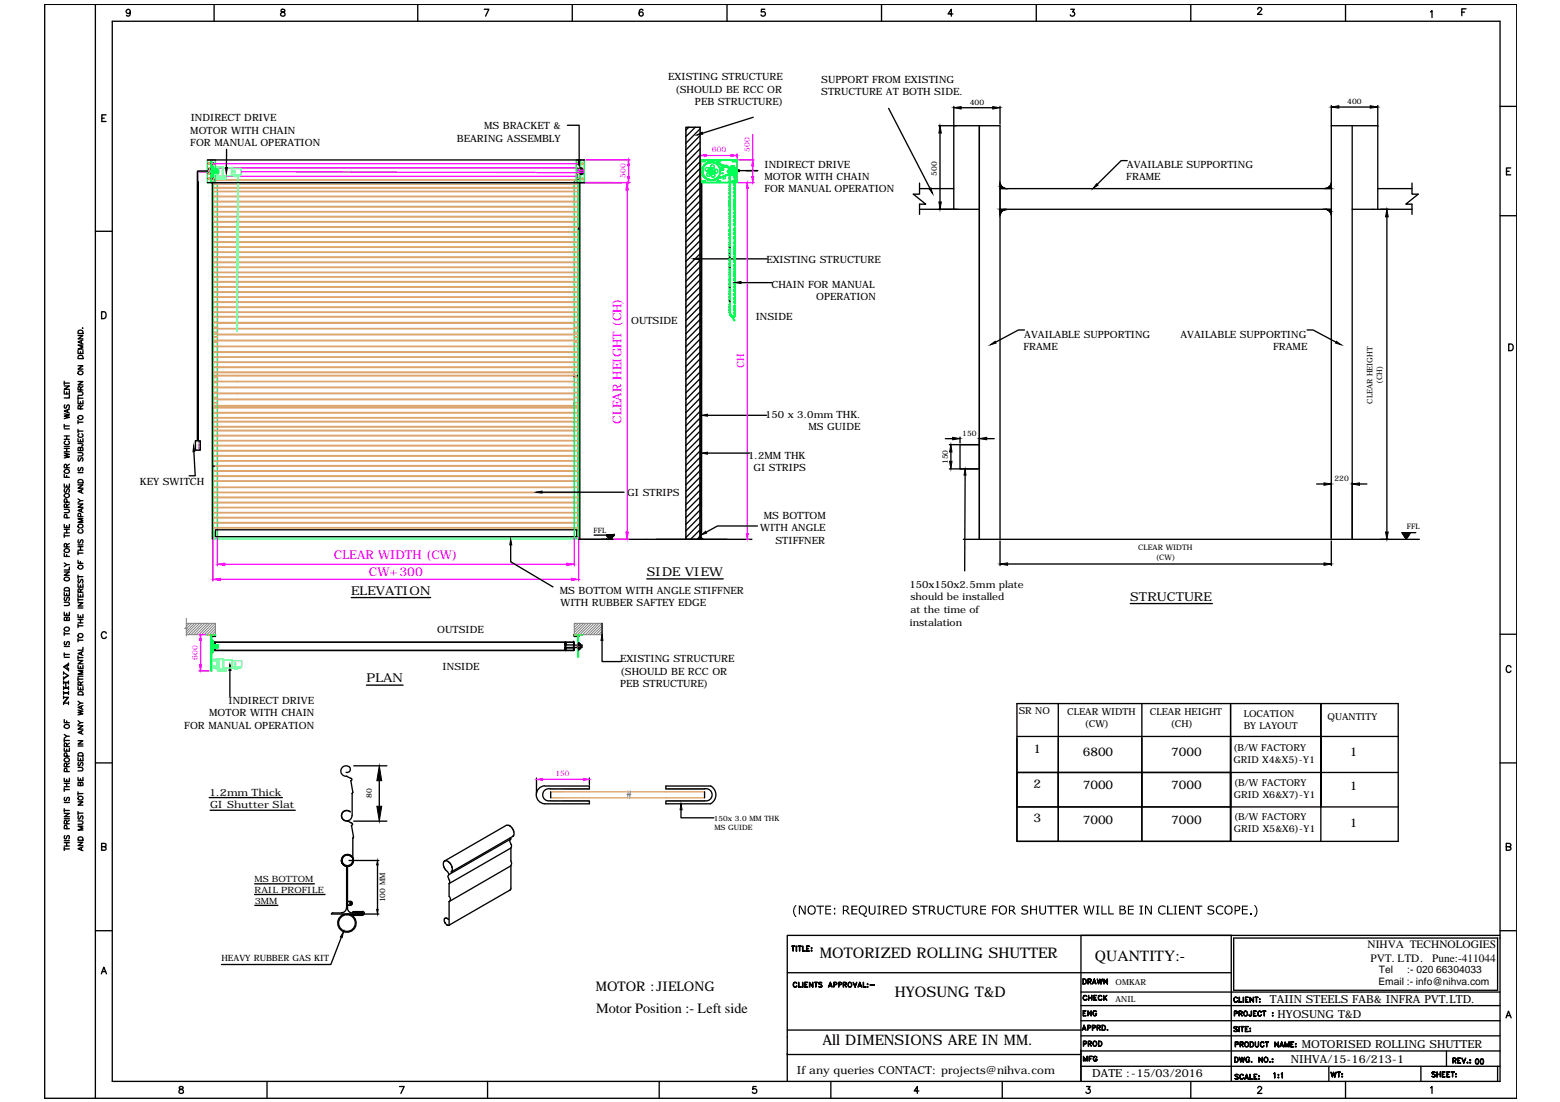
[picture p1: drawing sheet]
<svg xmlns="http://www.w3.org/2000/svg" width="297mm" height="210mm" viewBox="0 0 297 210" stroke-linecap="round" stroke-linejoin="round" font-family="sans-serif">
<defs><g id="words">
<text font-size="3" x="208.5" y="183.1">QUANTITY:-</text>
<g font-size="2.8">
<text x="156.1" y="182.4">MOTORIZED ROLLING SHUTTER</text>
<text x="170.4" y="189.9">HYOSUNG T&amp;D</text>
<text x="156.6" y="199">All DIMENSIONS ARE IN MM.</text>
</g>
<text font-size="2.7" x="113.5" y="192.9">Motor Position :- Left side</text>
<text font-size="2.5" x="113.5" y="188.8">MOTOR :JIELONG</text>
<g font-size="2.3" fill="#f0f">
<text x="118.3" y="80.7" transform="rotate(-90 118.3 80.7)">CLEAR HEIGHT (CH)</text>
<text x="63.6" y="106.4">CLEAR WIDTH (CW)</text>
<text x="70.2" y="109.8">CW+300</text>
</g>
<g font-size="2.3">
<text x="66.9" y="113.4">ELEVATION</text>
<text x="123.1" y="109.8">SIDE VIEW</text>
<text x="215.2" y="114.5">STRUCTURE</text>
<text x="69.8" y="130">PLAN</text>
<text x="196.8" y="143.5">1</text>
<text x="206.2" y="143.9">6800</text>
<text x="223" y="143.9">7000</text>
<text x="257" y="144">1</text>
<text x="196.8" y="150">2</text>
<text x="206.2" y="150.4">7000</text>
<text x="223" y="150.4">7000</text>
<text x="257" y="150.6">1</text>
<text x="196.8" y="156.6">3</text>
<text x="206.2" y="156.9">7000</text>
<text x="223" y="156.9">7000</text>
<text x="257" y="157.5">1</text>
</g>
<g font-size="2.2">
<text x="260.4" y="180.6">NIHVA TECHNOLOGIES</text>
<text x="260.9" y="183.2">PVT. LTD.</text>
<text x="272.7" y="183.2">Pune:-411044</text>
</g>
<g font-size="2.1">
<text x="241.8" y="191.1">TAIIN STEELS FAB&amp; INFRA PVT.LTD.</text>
<text x="243.2" y="193.8">HYOSUNG T&amp;D</text>
<text x="245.8" y="202.4">NIHVA/15-16/213-1</text>
<text x="247.9" y="199.6">MOTORISED ROLLING SHUTTER</text>
<text x="151.7" y="204.5">If any queries CONTACT: projects@nihva.com</text>
<text x="208" y="205.1">DATE :-15/03/2016</text>
</g>
<g font-size="1.9">
<text x="127.3" y="15.3">EXISTING STRUCTURE</text>
<text x="128.6" y="17.7">(SHOULD BE RCC OR</text>
<text x="156.4" y="15.8">SUPPORT FROM EXISTING</text>
<text x="36.3" y="23.1">INDIRECT DRIVE</text>
<text x="132.3" y="20.1">PEB STRUCTURE)</text>
<text x="156.4" y="18.2">STRUCTURE AT BOTH SIDE.</text>
<text x="36.2" y="25.5">MOTOR WITH CHAIN</text>
<text x="36.2" y="27.9">FOR MANUAL OPERATION</text>
<text x="87" y="27">BEARING ASSEMBLY</text>
<text x="92.2" y="24.6">MS BRACKET &amp;</text>
<text x="145.5" y="34.3">MOTOR WITH CHAIN</text>
<text x="145.6" y="31.9">INDIRECT DRIVE</text>
<text x="214.5" y="34.4">FRAME</text>
<text x="214.6" y="32">AVAILABLE SUPPORTING</text>
<text x="145.5" y="36.6">FOR MANUAL OPERATION</text>
<text x="145.9" y="50">EXISTING STRUCTURE</text>
<text x="146.9" y="54.8">CHAIN FOR MANUAL</text>
<text x="155.4" y="57.1">OPERATION</text>
<text x="120.2" y="61.7">OUTSIDE</text>
<text x="143.9" y="61">INSIDE</text>
<text x="195" y="64.3">AVAILABLE SUPPORTING</text>
<text x="224.7" y="64.3">AVAILABLE SUPPORTING</text>
<text x="194.9" y="66.6">FRAME</text>
<text x="242.4" y="66.6">FRAME</text>
<text x="145.7" y="79.6">150 x 3.0mm THK.</text>
<text x="153.9" y="81.9">MS GUIDE</text>
<text x="142.5" y="87.4">1.2MM THK</text>
<text x="143.5" y="89.7">GI STRIPS</text>
<text x="26.6" y="92.4">KEY SWITCH</text>
<text x="119.4" y="94.5">GI STRIPS</text>
<text x="144.7" y="101.2">WITH ANGLE</text>
<text x="145.4" y="98.8">MS BOTTOM</text>
<text x="147.7" y="103.6">STIFFNER</text>
<text x="106.6" y="113.1">MS BOTTOM WITH ANGLE STIFFNER</text>
<text x="173.2" y="112">150x150x2.5mm plate</text>
<text x="106.7" y="115.4">WITH RUBBER SAFTEY EDGE</text>
<text x="173.3" y="119.2">instalation</text>
<text x="173.4" y="114.4">should be installed</text>
<text x="173.4" y="116.8">at the time of</text>
<text x="83.3" y="120.6">OUTSIDE</text>
<text x="84.3" y="127.5">INSIDE</text>
<text x="118.1" y="126.1">EXISTING STRUCTURE</text>
<text x="118.1" y="130.9">PEB STRUCTURE)</text>
<text x="118.1" y="128.5">(SHOULD BE RCC OR</text>
<text x="39.8" y="136.5">MOTOR WITH CHAIN</text>
<text x="43.5" y="134.1">INDIRECT DRIVE</text>
<text x="35.1" y="138.8">FOR MANUAL OPERATION</text>
<text x="39.8" y="151.5">1.2mm Thick</text>
<text x="40" y="153.9">GI Shutter Slat</text>
<text x="262.6" y="185.2">Tel</text>
<text x="268" y="185.2">:- 020 66304033</text>
<text x="262.5" y="187.6">Email :- info@nihva.com</text>
</g>
<text font-size="1.9" fill="#f0f" x="141.7" y="70.1" transform="rotate(-90 141.7 70.1)">CH</text>
<g font-size="1.8">
<text x="194" y="136.1">SR NO</text>
<text x="203.2" y="136.1">CLEAR WIDTH</text>
<text x="218.9" y="136.2">CLEAR HEIGHT</text>
<text x="236.8" y="136.6">LOCATION</text>
<text x="252.8" y="137.1">QUANTITY</text>
<text x="206.5" y="138.4">(CW)</text>
<text x="222.9" y="138.5">(CH)</text>
<text x="234.8" y="143.1">(B/W FACTORY</text>
<text x="236.8" y="138.8">BY LAYOUT</text>
<text x="234.9" y="145.4">GRID X4&amp;X5)-Y1</text>
<text x="234.9" y="149.6">(B/W FACTORY</text>
<text x="234.9" y="151.9">GRID X6&amp;X7)-Y1</text>
<text x="234.9" y="156.2">(B/W FACTORY</text>
<text x="234.9" y="158.5">GRID X5&amp;X6)-Y1</text>
</g>
<g font-size="1.7">
<text x="48.5" y="168">MS BOTTOM</text>
<text x="48.5" y="170">RAIL PROFILE</text>
<text x="48.5" y="172.1">3MM</text>
<text x="42.2" y="183">HEAVY RUBBER GAS KIT</text>
</g>
<g font-size="1.6">
<text x="212.4" y="187.6">OMKAR</text>
<text x="212.4" y="190.9">ANIL</text>
</g>
<g font-size="1.4">
<text x="184.7" y="19.9">400</text>
<text x="256.5" y="19.8">400</text>
<text x="178.4" y="33.5" transform="rotate(-90 178.4 33.5)">500</text>
<text x="261.4" y="76.9" transform="rotate(-90 261.4 76.9)">CLEAR HEIGHT</text>
<text x="263.2" y="73.1" transform="rotate(-90 263.2 73.1)">(CH)</text>
<text x="183.2" y="83">150</text>
<text x="180.5" y="88.4" transform="rotate(-90 180.5 88.4)">150</text>
<text x="254.1" y="91.6">220</text>
<text x="113" y="101.6">FFL</text>
<text x="267.8" y="100.7">FFL</text>
<text x="216.7" y="104.8">CLEAR WIDTH</text>
<text x="220.1" y="106.6">(CW)</text>
<text x="70.8" y="152" transform="rotate(-90 70.8 152)">80</text>
<text x="135.9" y="156.4">150x 3.0 MM THK</text>
<text x="136" y="158.1">MS GUIDE</text>
<text x="73.4" y="171.9" transform="rotate(-90 73.4 171.9)">100 MM</text>
</g>
<g font-size="1.4" fill="#f0f">
<text x="135.6" y="29">600</text>
<text x="142.7" y="28.9" transform="rotate(-90 142.7 28.9)">500</text>
<text x="119.1" y="33.9" transform="rotate(-90 119.1 33.9)">500</text>
<text x="37.6" y="125.7" transform="rotate(-90 37.6 125.7)">600</text>
<text x="105.7" y="147.9">150</text>
</g>
</g></defs>
<!-- layer: 0 -->
<g fill="none" stroke="#000" stroke-width=".25">
<path d="M8.5 .8h280.3v208.4h-280.3zM18.2 .8v208.4M21.4 4h264.2v202h-264.2zM24.8 2.2a.41 .41 0 0 1-.6 .3 .41 .41 0 0 1-.1-.6 .41 .41 0 0 1 .7 .1v.2a.59 .59 0 0 1-.5 .9l-.2-.2M40.8 .8v3.2M53.6 1.8v.4a.52 .52 0 0 1 .5 .2 .52 .52 0 0 1 .1 .6h-.6a.52 .52 0 0 1 0-.6 .52 .52 0 0 1 .6-.2v-.2a.44 .44 0 0 0-.6-.2zM79.5 .8v3.2M92.2 1.8h.9l-.6 1.3M109 .8v3.2M122.4 2v-.2a.4 .4 0 0 0-.6 .2v.9a.39 .39 0 0 0 .6 .1 .39 .39 0 0 0-.1-.6 .39 .39 0 0 0-.6 .3M138.4 .8v3.2M145.6 1.8h-.6l-.1 .5a.46 .46 0 0 1 .7 0 .46 .46 0 0 1 0 .7 .46 .46 0 0 1-.7-.2"/>
<path d="M167.9 .8v3.2M181.4 2.7h-.9l.6-.9v1.3M197.3 .8v3.2M203.9 1.8h.7l-.4 .5a.4 .4 0 0 1 .5 .4 .4 .4 0 0 1-.4 .4l-.4-.1-.1-.2M226.7 .8v3.2M239.5 1.8l.2-.4 .5 .2v.2l-.8 .9h.9M256.2 .8v3.2M272.4 2.3l.3-.3v1.3M278.3 2.3h.5M279.1 1.7h-.8v1.3M19.4 22.5h.5M20.2 21.9h-.8v1.2h.8"/>
<path d="M37.8 34.8h.1M37.8 39h.1M39.5 34.8h77.1M39.5 32.6h-1.9v51.3h-.4v1.9h.9v-1.8h-.3v-49.2M39.5 30.5h71.8M40.3 32.4h.5M40.4 34.8v67.9M43.1 28.4v3.5M108 23.9h2.3v6.5M109.3 34.8h.1M110.4 34.8v67.9M110.5 32h.2v1.3h-.2z"/>
<path d="M110.5 32.4h.5M110.5 32.2h.4v.9h-.2M110.5 32.1h.2M110.5 33h.2M110.5 33.2h.2M110.5 32.8h.5M110.7 32.3h.3v.6h-.3M110.9 32.6h.1M130.6 24.2h2.7v78.5h-2.7zM131.1 24.2l-.5 .6M132.4 24.2l-1.8 1.8M133.3 29.5l-2.7 2.8"/>
<path d="M133.3 30.8l-2.7 2.8M133.3 32.1l-2.7 2.7M133.3 33.3l-2.7 2.8M133.3 34.6l-2.7 2.7M133.3 35.8l-2.7 2.8M133.3 24.5l-2.7 2.8M133.3 25.8l-2.7 2.8M133.3 27l-2.7 2.8M133.3 28.3l-2.7 2.8M133.3 37.1l-2.7 2.7M133.3 38.3l-2.7 2.7M133.3 39.6l-2.7 2.7"/>
<path d="M140.8 32.5h3.5h-2.3M143.4 22.3l-9.7 3.1M169.2 20.6l7.9 15.3M175.1 34.9v2.1h-1.2l2.4 1.9h-1.2v1.9M175.1 39.9h11.4M175.1 35.9h6.5M178.7 23.9h11.7v78.8M179 25.3v13.2M181.6 20.3v19.6M183 20.5h6M186.5 23.9v78.8M190.4 34.8a1.42 1.42 0 0 0 1 1.1"/>
<path d="M190.4 20.3v3.4M190.4 39.9h63.1M190.4 35.9h63.1M191.4 39.8a1.42 1.42 0 0 0-1 1.2M214.6 30.6h-1.1l-4.6 4.5M252.5 39.8a1.42 1.42 0 0 1 1 1.2M253.5 20.1v82.6M253.5 23.9h8.8M253.5 34.8a1.42 1.42 0 0 1-1 1.1M254.9 20.4h6M257.5 23.9v78.8M257.5 39.9h11.4"/>
<path d="M262.3 35.9h6.6M262.3 20.1v19.8M268.9 34.9v2.1h1.1l-2.3 1.9h1.2v1.9M285.6 20.3h3.2M286.9 32.6h.5M287.7 32h-.8v1.3h.8M18.2 44.1h3.2M19.3 59.4h.5a.71 .71 0 0 1 .4 .6 .71 .71 0 0 1-.4 .7h-.5zM110.2 43.6h.1M133.1 49.3h13M133.3 40.8l-2.7 2.7M133.3 42.1l-2.7 2.7"/>
<path d="M133.3 43.3l-2.7 2.7M133.3 44.6l-2.7 2.7M133.3 45.8l-2.7 2.8M133.3 47.1l-2.7 2.7M133.3 48.3l-2.7 2.8M133.3 49.6l-2.7 2.7M133.3 50.8l-2.7 2.8M133.3 52.1l-2.7 2.7M133.3 53.3l-2.7 2.8M133.3 54.6l-2.7 2.7M133.3 55.8l-2.7 2.8M133.3 57.1l-2.7 2.7"/>
<path d="M133.3 58.3l-2.7 2.8M133.3 59.6l-2.7 2.7M139 47.3h.1M139 48.5h.1M139 49.1h.1M139 51.1h.1M139 53.2h.1M139 55h.1M139 57.5h.1M139 52.4h.1M139 56.2h.1M141.1 53.8h5.9"/>
<path d="M264.1 41.3v60M285.6 41.1h3.2M12.2 78.8l1 .2-1 .3 1 .2-1 .2M12.2 74.4v.6h1v-.6M12.2 73.5h1l-1 .7h1M12.2 72.6v.7M12.2 73h1M12.4 77.1l-.2 .2 .2 .5 .2-.1 .2-.5 .2-.1 .2 .2-.1 .5M12.7 74.7v.3M12.9 78v.5M13.2 77.9l-1 .4 1 .4M13.2 75.3v.5h-1"/>
<path d="M14.9 76.3v.6h.9v-.6M14.9 74.6h.6l.3 .3-.1 .4h-.8M14.9 72.7h.9l-.9 .6h.9M14.9 69.7h.9l-.9 .6h.9M14.9 66.7v.6h.9v-.6M14.9 63.9h.9l-.9 .6h.9M14.9 75.5v.6M14.9 75.8h.9M15 67.8a.51 .51 0 0 1 .6-.1 .51 .51 0 0 1 .2 .6h-.9zM15 63h.7l.1 .5h-.9zM15.3 77.9l-.1-.7h-.3v.7h.9M15.3 74.3v-.4l-.3-.3-.1 .3v.4h.9"/>
<path d="M15.3 67v.3M15.3 76.5v.4M15.5 64.9v.5M15.7 62.5h.1M15.8 65.7h-.9l.9 .4-.9 .4h.9M15.8 64.8l-.9 .3 .9 .4M15.8 77.2l-.5 .3M15.8 73.6l-.5 .3M37.8 69v.3M109.2 71.6h.1M110 71.5v.1M133.3 60.9l-2.7 2.7"/>
<path d="M133.3 62.1l-2.7 2.7M133.3 63.4l-2.7 2.7M133.3 64.6l-2.7 2.7M133.3 65.9l-2.7 2.7M133.3 67.1l-2.7 2.7M133.3 68.4l-2.7 2.7M133.3 69.6l-2.7 2.7M133.3 70.9l-2.7 2.7M133.3 72.1l-2.7 2.7M133.3 73.3l-2.7 2.8M133.3 74.6l-2.7 2.7M133.3 75.8l-2.7 2.8"/>
<path d="M133.3 77.1l-2.7 2.8M133.3 78.3l-2.7 2.8M133.3 79.6l-2.7 2.8M134.7 79.1h11.3M195.1 62.9h-1.2l-4.3 2.3M248.9 62.9h1.1l4.4 2.3M287.3 65.5h.4a.68 .68 0 0 1 .4 .7 .68 .68 0 0 1-.4 .6h-.4zM12.2 99.9v.6h1v-.6M12.2 97h.8l.2 .3-.1 .3h-.9M12.2 92.2v.6h1v-.6M12.2 90.3v.6h1M12.2 86.3l1 .3-1 .2 1 .2-1 .2"/>
<path d="M12.2 80.8v.7M12.2 86h1M12.2 85.4h1M12.2 85h1M12.2 83.7h1M12.2 83h1M12.2 81.7h1M12.2 81.1h1M12.4 93.1l-.2 .2 .2 .5 .2-.1 .4-.6 .2 .2-.1 .5M12.5 84l-.1 .1a.42 .42 0 0 0 .3 .6 .42 .42 0 0 0 .4-.6l-.1-.1M12.7 96.6v-.5l-.4-.1-.1 .6h1M12.7 89.1v-.6l-.3-.1-.2 .3v.4h1"/>
<path d="M12.7 83v.7M12.7 85.4v.6M12.7 90.6v.3M12.7 92.4v.4M12.7 98.6v-.5l-.4-.1-.1 .6h1M12.7 95.7v-.6h-.4l-.1 .6h1M13.2 96l-.5 .3M13.2 88.4l-.5 .4M14.9 96h.9l-.9 .6h.9M14.9 92.4h.9l-.9 .6h.9M14.9 86.2h.6l.3 .3-.1 .3-.8 .1M14.9 84.5l.8 .1v.3h-.2"/>
<path d="M14.9 83.6v.5h.9v-.5M14.9 80.1v.6M14.9 81.8v.6M14.9 95l.4 .4M14.9 90h.9M14.9 82.1h.9M14.9 80.4h.9M15 91.4h.7l.1 .6h-.9zM15 89.1l-.1 .2 .1 .4 .2-.1 .3-.5 .3 .2-.1 .4M15 87.2l-.1 .2 .1 .4 .2-.1 .3-.5 .3 .2-.1 .4M15.1 82.6l-.2 .2a.45 .45 0 0 0 .5 .5 .45 .45 0 0 0 .3-.6l-.1-.1M15.3 85.4l.2-.2 .3 .2v.4h-.9v-.6h.2l.2 .2v.4"/>
<path d="M15.3 83.8v.3M15.4 98.4l-.1-.5-.4-.1v.6h.9M15.5 93.4v.4M15.5 97v.4M15.8 98.8h-.9l.9 .4-.9 .3h.9M15.8 96.8l-.9 .4 .9 .4M15.8 95.4h-.5l-.4 .3M15.8 93.2l-.9 .4 .9 .4M36.9 86l.3 4.6h-1.2M40.6 88.8h.2M103.2 93.8h15.6M133.3 94.6l-2.7 2.8"/>
<path d="M133.3 95.9l-2.7 2.7M133.3 80.9l-2.7 2.7M133.3 82.1l-2.7 2.8M133.3 83.4l-2.7 2.7M133.3 84.6l-2.7 2.8M133.3 85.9l-2.7 2.7M133.3 87.1l-2.7 2.8M133.3 88.4l-2.7 2.7M133.3 89.6l-2.7 2.8M133.3 90.9l-2.7 2.7M133.3 92.1l-2.7 2.8M133.3 93.4l-2.7 2.7"/>
<path d="M133.3 97.1l-2.7 2.8M133.3 98.4l-2.7 2.7M133.3 99.6l-2.7 2.8M134.7 86.3h8M180 83.6h1.4M180.8 84.7h5.4M180.8 89.3h5.4M181.1 86.1v1.8M182.8 84.7h3.7v4.6h-3.7zM182.8 83.3v1.1M183.8 90.5l-.1 18.2M187.9 83.6h1.4"/>
<path d="M250.7 92.2h1.4M258.9 92.2h1.4M12.2 116.6v.6h1v-.6M12.2 114.7h.8l.2 .3-.1 .3h-.9M12.2 112.8v.6h1v-.6M12.2 109h1l-1 .6h1M12.2 105.4v.6h1M12.2 101.7v.6M12.2 107.2l.5 .4M12.2 102.1h1M12.2 101.5h1M12.2 100.8h1"/>
<path d="M12.4 113.7l-.2 .3 .2 .4 .2-.1 .2-.5 .2-.1 .2 .3-.1 .4M12.4 112h.7l.1 .6h-1zM12.7 117.8l.2-.3 .2 .1 .1 .2v.4h-1l.1-.6h.4v.6M12.7 104.2v-.6h-.4l-.1 .6h1M12.7 100.1v.4M12.7 100.8v.7M12.7 105.6v.4M12.7 113.1v.3M12.7 116.8v.4M13.2 108v.6h-1M13.2 107.6h-.5l-.5 .3M13.2 103.5l-.5 .3"/>
<path d="M14.9 117v.6h.9v-.6M14.9 114.8h.9l-.9 .6h.9M14.9 113.1v.6h.9v-.6M14.9 111.2v.6h.9v-.6M14.9 106.7v.6h.9M14.9 105v.6M14.9 109.5v.7M14.9 113.9v.6M14.9 118.9v.6M14.9 119.2h.9M14.9 118.6h.9M14.9 118h.9"/>
<path d="M14.9 115.8h.9M14.9 114.2h.9M14.9 109.8h.9M14.9 105.4h.9M14.9 104.8h.9M14.9 104.1h.9M14.9 103.8h.9M15 110.3l-.1 .3 .1 .4 .5-.7 .3 .3-.1 .4M15 102.8l-.1 .2 .1 .4h.2l.3-.6 .3 .2-.1 .4M15.1 100.9l-.2 .2a.45 .45 0 0 0 .5 .5 .45 .45 0 0 0 .3-.6l-.1-.1M15.3 112.8v-.4l-.2-.2h-.2v.6h.9M15.3 104.1v.7"/>
<path d="M15.3 107v.3M15.3 111.4v.4M15.3 113.3v.4M15.3 117.3v.3M15.3 118v.6M15.8 112.2l-.5 .3M41 100.9h68.8v1.3h-68.8zM66.9 113.8h15.1M97.2 103.8v3.2l8.1 4.8M110.2 102.7h33M113.1 101.9h3.9l-.8 .8-.7-.7M114.6 118.7v2.2"/>
<path d="M115.5 102.7h.1M115.5 101.9v.1M115.6 101.9v.1M115.6 101.9v.2M115.6 102.1l.1-.2-.1 .2M115.7 101.9l-.1 .2M115.7 102.1v-.2v.2M115.7 101.9v.2M115.7 102.3l.2-.4-.1 .4M115.8 101.9l-.1 .3zM115.8 101.9l-.1 .3 .1-.3M115.9 102.4l.1-.5-.1 .5"/>
<path d="M115.9 101.9l-.1 .4M116 101.9l-.2 .4M116 101.9l-.1 .4M116 101.9v.6l.1-.6M116.2 101.9l-.2 .6zM116.2 102.7l.2-.8-.2 .8M116.2 101.9l-.2 .7M116.2 101.9l-.1 .7M116.3 101.9l-.2 .7M116.3 101.9l-.2 .8zM116.3 101.9l-.1 .8 .2-.8M116.3 102.6l.2-.7-.1 .7"/>
<path d="M116.4 102.5l.1-.6-.1 .6M116.4 101.9l-.2 .7M116.4 102.5l.2-.6-.2 .6M116.5 101.9l-.2 .7zM116.5 101.9l-.2 .7M116.5 102.4l.1-.5-.1 .5M116.5 101.9l-.1 .6M116.5 102.3l.2-.4-.2 .5M116.6 101.9l-.1 .5M116.7 101.9l-.1 .4M116.7 102.2l.1-.3-.2 .3M116.8 101.9l-.1 .2"/>
<path d="M116.8 102.1v-.2v.2M116.8 101.9v.2M116.8 102.1l.1-.2-.1 .2M116.8 102h.1M116.9 102h.1M116.9 101.9v.1M116.9 101.9h.1M123.1 110.3h14.6M133.1 102.7h.1M133.1 102.7h.3h-.3M133.3 100.9l-1.8 1.8M133.3 102.1l-.5 .6"/>
<path d="M133.3 101.4l.1-.2 .1 .2M133.4 101.5h.1M133.4 101.4v-.1v.3M133.4 102.7v-1.1v1.1M133.4 102.7h.1M133.4 102.4l.1 .3h.3h-.4zM133.5 101.4l-.1 .2M133.8 102.7h.1M144.2 100.2h-7.6l-2.1 1.2M183.4 102.7h86.9M190.4 103v4.7M191.9 107.4h60.2"/>
<path d="M215.2 115h15.6M253.5 103v4.7M267.3 101.5l-.2 .1M267.5 101.5l-.3 .3M267.8 101.5l-.5 .4M268 101.5l-.6 .6M268.3 101.5l-.8 .8M268.3 102l-.6 .6M268.5 101.5l-1 .9M268.6 101.5l-.8 1.2M269.6 101.5h-2.6l.8 1.2v-.1M12.1 132.8h.9l-.8 1"/>
<path d="M12.1 133.9h.9M12.1 128v.4M12.1 128.9v.5M12.1 129.7v.6M12.1 130.8v.5M12.1 131.7v.6M12.1 132.6v.5M12.1 132h.9M12.1 131.9h.9M12.1 131.1h.9M12.1 131h.9M12.1 130h.9"/>
<path d="M12.1 129.9h.9M12.1 128.1l.9 .6-.9 .6M12.2 137.1v.6h1M12.2 120.4v.6M12.2 124.4v.6M12.2 139.9l.5 .3M12.2 125.2h1M12.2 124.7h1M12.2 123.1h1M12.2 120.7h1M12.4 122.2l-.2 .2 .2 .4h.2l.2-.5 .2-.1 .2 .2-.1 .4M12.5 130v1"/>
<path d="M12.7 137.3v.4M12.8 126.7v.8M12.9 128.7l-.8 .5M13 132.8l-.9 1v.4M13 126.4l-.9 .6 .9 .6M13 126.3v.5M13 127.3v.5M13 129.7v.6M13 130.8v.5M13 131.7v.6M13 133.7v.5M13 126.5l-.8 .5"/>
<path d="M14.9 138.2h.9l-.9 .7h.9M14.9 135.2l.9 .3-.9 .2 .9 .3-.9 .2M14.9 130.8v.6h.9v-.6M14.9 126.7v.6h.9v-.6M14.9 125.8h.9l-.9 .6h.9M14.9 121.6v.6M14.9 124.9v.7M14.9 129v.7M14.9 137.3l.4 .4M14.9 133.5l.4 .4M14.9 129.4h.9M14.9 128.8h.9"/>
<path d="M14.9 125.3h.9M14.9 121.9h.9M14.9 131.9a.53 .53 0 0 1 .9 .1v.4h-.9zM15.3 130.5v-.4l-.2-.2h-.2v.6h.9M15.3 126.9v.4M15.3 131v.4M15.5 124.2v.5M15.5 134.5v.5M15.5 139.3v.4M15.8 139.1l-.9 .4 .9 .4M15.8 137.7h-.5l-.4 .3M15.8 134.4l-.9 .3 .9 .4"/>
<path d="M15.8 133.9h-.5l-.4 .4M15.8 127.7h-.9l.9 .3-.9 .4h.9M15.8 124.1l-.9 .4 .9 .3M15.8 123.3v.6h-.9M15.8 129.9l-.5 .3M20.2 120.6a.48 .48 0 0 0-.5-.3 .48 .48 0 0 0-.4 .5 .53 .53 0 0 0 .2 .7 .53 .53 0 0 0 .7-.2M39.5 120.9l1.5 .1M40.2 120.9h.8v.3h-.8zM40.3 120.9v.2M40.4 121.1h.1M40.6 121.1h.1M40.8 122.3h68.5v1.6"/>
<path d="M40.8 122.3v1.6h68.5h-68.5M40.8 122.8v.1M40.8 121.1h.1M40.8 122.3h68.5M40.9 122.3v.5M40.9 123.4v.5M40.9 121.1h.1M41 122.3v.5M41 123.4v.5M43.8 127.7v5M69.8 130.5h7M107.6 122.4v1.5l.1-.2"/>
<path d="M107.6 122.5h.1l-.1 .1M107.6 123.5l.1-.1-.1 .1M107.7 122.3l-.1 .2M107.7 122.4l-.1 .1 .1-.1M107.7 122.5l-.1 .2M107.7 122.6l-.1 .2M107.7 122.7l-.1 .1h.1l-.1 .1h.1M107.7 123.4l-.1 .2M107.7 123.5l-.1 .2M107.7 123.6l-.1 .2M107.7 122.7l-.1 .1M107.7 123.6l-.1 .1"/>
<path d="M107.7 123.8v.1M107.7 123.9h.1M107.7 122.3v1.6M109.2 123.3l-1.6 .1M109.2 122.9h1.6v.4l-3.2 .1h1.7M109.2 122.3h.1M109.2 122.4l.1-.1-.1 .2M109.2 122.7l.1-.1-.1 .1M109.2 123.6l.1-.1-.1 .1M109.2 122.3v1.6l.1-.1M109.3 123.4l-.1 .1M109.3 122.3l-.1 .1"/>
<path d="M109.3 122.8l-1.6 .1M109.3 122.4l-.1 .2M109.3 122.5l-.1 .1 .1-.1M109.3 122.6l-.1 .2M109.3 122.7v.1M109.3 123.4l-.1 .2 .1-.1M109.3 123.6l-.1 .1M109.3 123.6l-.1 .2M109.3 123.9h.1M109.3 122.8h.1M109.3 123.7l-.1 .2M109.3 120.9h.9v.3h-.9z"/>
<path d="M110.1 120.9v.2h-.8M110.2 122.5h.1v1.3h-.1zM110.2 123.3h.4M110.2 122.6h.1M110.2 122.7h.1M110.2 123.5h.1M110.2 123.6h.1M110.3 122.8h.3v.6h-.3M110.3 122.6h.2v1h-.2M110.5 123.1h.1M110.9 120.9l-1.6 .1M114.6 122v4h3.6"/>
<path d="M201.5 134h64.7v26.3h-72.6v-26.3h7.9v13.1M217.4 134v26.3M234.3 134v26.3h-40.7v-13.2M251.5 134v26.3M285.6 120.8h3.2M287.7 127.1a.45 .45 0 0 0-.5-.3 .45 .45 0 0 0-.4 .5v.3a.46 .46 0 0 0 .4 .5 .46 .46 0 0 0 .5-.3M12.2 154.9h1l-1 .7h1M12.2 148.2v.6h1v-.6M12.2 142.5v.6h1v-.6M12.2 140.7v.7M12.2 150.1v.6M12.2 154v.7"/>
<path d="M12.2 155.9h1M12.2 154.4h1M12.2 152.9h1M12.2 150.4h1M12.2 149.8h1M12.2 149.2h1M12.2 141h1M12.4 159.2l-.2 .2 .2 .4 .2-.1 .2-.5h.2l.2 .2-.1 .4M12.4 151.9l-.2 .2 .2 .4 .2-.1 .2-.4 .2-.1 .2 .2-.1 .4M12.7 156.9l-.1-.6h-.3l-.1 .6h1M12.7 146l-.1-.6h-.3l-.1 .6h1M12.7 142.2v-.6h-.4l-.1 .6h1"/>
<path d="M12.7 142.7v.4M12.7 148.4v.4M12.7 149.2v.6M12.7 157.8v-.5h-.4l-.1 .5h1M12.7 147v-.6h-.4l-.1 .6h1M12.7 144v-.5h-.4l-.1 .5h1M13.2 140.2h-.5l-.5 .4M13.2 156.2l-.5 .4M13.2 145.4l-.5 .3M13.2 141.5l-.5 .4M14.9 156.4h.6l.3 .3-.1 .3h-.8M14.9 152.7h.9l-.9 .7h.9"/>
<path d="M14.9 148.1v.6h.9v-.6M14.9 146.2h.6l.3 .3-.1 .3h-.8M14.9 144.3v.6h.9v-.6M14.9 141.1h.9l-.9 .6h.9M14.9 154.9h.9M14.9 150.8v.7M14.9 154.6v.6M14.9 151.2h.9M14.9 142.1h.9M14.9 159.6a.51 .51 0 0 1 .6-.2 .51 .51 0 0 1 .3 .6h-.9zM15 155.4l-.1 .2 .1 .4 .2-.1 .3-.5 .3 .2-.1 .4M15 145.2l-.1 .2 .1 .5 .2-.1 .3-.6 .3 .2-.1 .5"/>
<path d="M15 143.5a.51 .51 0 0 1 .6-.1 .51 .51 0 0 1 .2 .6h-.9zM15.3 149.2l.2-.2 .3 .2v.4h-.9v-.6h.2l.2 .2v.4M15.3 144.5v.4M15.3 148.3v.4M15.8 157.4h-.9l.9 .4-.9 .3h.9M18.2 145.3h3.2M39.8 151.9h14M40 154.3h16.2M66.1 147.9l.7 .4M66.5 146.1a.61 .61 0 0 1 .1 .8 .61 .61 0 0 1-.7 .2M66.6 146.1a1 1 0 0 0-1.7 .5 1 1 0 0 0 1.1 1.3M66.8 148.2l.2 .3-.2 .2 .4 2.2"/>
<path d="M66.9 156.7l.2 .3-.2 .2 .4 2.2M67 155.4a.99 .99 0 0 1-1.2 .9 .99 .99 0 0 1-.7-1.4 .99 .99 0 0 1 1.6-.3 1 1 0 0 0-1.6 .5 1 1 0 0 0 1.1 1.3l.7 .4M67 151.1h.1M67.2 150.9l-.1 .3v4.2M67.2 159.7v4.2M67.2 159.6h.1M67.3 159.5l-.1 .2M67.4 145.9h6.3M67.4 156.4h6.3M72.2 148.7v4.9M96.4 157.2l-11.7 6.8M96.5 157.2l.5 .1 .7 .7 .2 1-.2 .3-11.7 6.8 .1-.6-.2-.9-.8-.6-.3-.1-.3 .2-.1 .3 .1 .8 1 1.4-.2 .3 .3 .9-.1 .5"/>
<path d="M97.2 159.6l.1 .2-.3 .3 .3 .7M97.3 159.8l-11.8 6.8M103.7 149.7a1.71 1.71 0 0 0-1.6 1.7 1.71 1.71 0 0 0 1.6 1.7M103.8 149.7h8.4v.6h-5M104.8 150.3a1.16 1.16 0 0 0-1.5 1.1 1.16 1.16 0 0 0 1.5 1.1M104.9 150.3h.1M104.9 152.6h.1M104.9 150.8v1.2M105 150.3h.1M105 152.6h.1M105.2 150.3h.1M105.2 152.6h.1"/>
<path d="M105.4 150.3h.1M105.4 152.6h.1M105.5 150.3h.1M105.5 152.6h.1M105.7 150.3h.1M105.7 152.6h.1M105.9 150.3h.1M105.9 152.6h.1M106 150.3h.1M106 152.6h.1M106.2 150.3h.1M106.2 152.6h.1"/>
<path d="M106.4 150.3h.1M106.4 152.6h.1M106.6 150.3h.1M106.6 152.6h.1M106.7 150.3h.1M106.7 152.6h.1M106.9 150.3h.1M106.9 152.6h.1M107.1 150.3h.1M107.1 152.6h.1M107.2 152.6h4.9M112.1 152.6l.1 .5h-8.4"/>
<path d="M126.9 150.3l-.1-.6h8.5a1.94 1.94 0 0 1 0 3.4h-8.5l.1-.5M127 150.3h.1M127 152.6h.1M127.1 150.3h7a1.16 1.16 0 0 1 1.5 1.1 1.16 1.16 0 0 1-1.5 1.1M127.1 152.6h7.1M129.7 154.2v1.6h6.2M134.2 150.8v1.2M193.6 140.6v13.1h40.7M193.6 140.3h72.6M193.6 153.7h72.6M201.5 140.6v19.7M234.3 147.1h-40.7h72.6"/>
<path d="M251.5 153.7v-13.1v13.1M285.6 145.3h3.2M12.2 161.7h1M12.2 161.4v.6M12.2 161.1h1M12.2 160.5h1M12.2 160.1h1M12.7 160.5v.6M14.9 160.4h.9l-.9 .7h.9M15.5 161.4v.5M15.8 161.3l-.9 .4 .9 .3M18.2 177.3h3.2"/>
<path d="M19.3 161.3l.8-.1 .1-.4-.9-.2v1.4l.9-.2v-.4l-.3-.1M48.5 168.3h11.4M48.5 170.4h13.4M48.5 172.5h4.4M63.3 173.9h1.8M63.3 173.9l-.2 .2h9M65 178.5l-2 5.2h-20.8M65.1 163.9h.1M65.5 164.8a1.12 1.12 0 0 1 .1-1.9 1.12 1.12 0 0 1 1.7 1 1.12 1.12 0 0 0-1.7-1 1.12 1.12 0 0 0 0 1.9M65.9 165l.1 .1M66 165.1v7.8a.91 .91 0 0 1-1 .9M66.2 165v8a.91 .91 0 0 0 .6 .8"/>
<path d="M66.2 171.7h.5a.36 .36 0 0 1 .4 .3 .36 .36 0 0 1-.4 .4M66.2 171.7h.5a.32 .32 0 0 1 .4 .3 .32 .32 0 0 1-.4 .4h-.5M66.2 172.5h.6M66.5 163.9h5.6M66.5 174.1a1.76 1.76 0 0 0-2.2 2 1.76 1.76 0 0 0 2.7 1.2 1.76 1.76 0 0 0 0-3M66.5 174.1h2.5M66.7 162.9a1.12 1.12 0 0 1 0 2 1.12 1.12 0 0 1-1.7-1M66.8 173.9h2l.2 .2M66.8 163.1a.99 .99 0 0 0-1.5 .3 .99 .99 0 0 0 .6 1.4 .99 .99 0 0 0 1.2-.9M67 174.4h2M67.3 163.9h.1M69 173.8l.2 .2-.2 .1"/>
<path d="M69 173.6a.36 .36 0 0 1 .4 .4 .36 .36 0 0 1-.4 .3M69 173.6h-1.7l-.2 .2h1.9M71.9 164.7v8.5M85.4 175.1l-.3-.2a.38 .38 0 0 0-.5 .1 .38 .38 0 0 0 0 .5l.4 .6 .5 .1M85.5 171.7l11.8-6.8v4.4l-.1 .2-11.7 6.7zM85.5 168.3v2.5M85.5 170.8l.3 .4-.3 .5M97.2 164a.7 .7 0 0 1 0 .9M97.3 160.8l.1 .2-.1 .5M97.3 164v-2.5l-11.8 6.8M234.9 178.7l50.3-.1v10h-50.3zM285.6 178.7h.1"/>
<path d="M285.6 178.2h-79.8v27.8v-6M285.6 177.3h3.2M286.8 161.3l.8-.1 .1-.3-.3-.3h-.6v1.4l.8-.2 .1-.3-.3-.2M19.3 185.5l.5-1.3 .5 1.3M19.5 185.1h.6M149.9 185.3h84.5M149.9 196.2h55.9M150.7 180.2h.6zM151 180.2v1v-1M151.1 187.2l.4-.1 .2 .2-.2-.2a.45 .45 0 0 0-.4 .4 .45 .45 0 0 0 .2 .5l.4-.2-.2 .2a.48 .48 0 0 1-.4-.2 .48 .48 0 0 1 0-.6zM151.6 180.2l.1 1zM151.9 180.2h.6z"/>
<path d="M152.1 187.1v.9h.5h-.5zM152.2 180.2v1l.1-1M152.8 180.2l.1 .9 .5 .1h-.6zM152.8 187.1l.1 .9zM153.2 187.1h.6h-.5v.9h.5h-.6zM153.3 187.5h.3l-.3 .1M153.6 180.2h.5h-.5v.9l.5 .1h-.5zM153.6 180.7h.3h-.3M154.1 187.1l.6 .8 .1-.8v.9l-.6-.8-.1 .8zM154.5 181l.1 .1zM154.5 180.5l.1 .2zM154.5 180.6h.1"/>
<path d="M154.5 181h.1M155.1 187.1h.6zM155.3 187.1v.9l.1-.9M155.9 187.2l.2-.1 .4 .1a.31 .31 0 0 0-.3-.1 .31 .31 0 0 0-.2 .3l.4 .2 .1 .3-.2 .1-.4-.1a.3 .3 0 0 0 .3 .1 .3 .3 0 0 0 .2-.3l-.4-.3zM157.8 187.8h.6M157.9 187.8h.4M158.1 187.1l.4 .9-.4-.8-.4 .8zM158.8 187.5h.5v-.3l-.5-.1v.9v-.9l.5 .1v.3l-.5 .1M159.7 187.5h.5v-.3l-.5-.1v.9v-.9l.5 .1v.3l-.5 .1M160.6 187.5h.5v-.3l-.5-.1v.9v-.9l.5 .1v.3l-.5 .1M160.9 187.6l.3 .4-.3-.4M162.4 187.1l.4 .8 .4-.8-.4 .9z"/>
<path d="M163.4 187.8h.6M163.5 187.8h.5M163.7 187.1l.4 .9-.4-.8-.3 .8zM164.4 187.1v.9h.5h-.5zM165.1 187.4l.2 .1zM165.1 187.9l.2 .1zM165.2 187.4h.1M165.2 187.9h.1M165.7 187.6h.8zM205.8 191.5h79.8M205.8 194.4h79.8M205.8 197.3h79.8"/>
<path d="M205.8 189h79.8M206.2 196h.5M206.2 186.5a.51 .51 0 0 1 .7 .5 .51 .51 0 0 1-.7 .4zM206.2 192.5h.6l-.5 .1v.8l.5 .1h-.6zM206.2 186.5a.46 .46 0 0 1 .6 .5 .46 .46 0 0 1-.6 .4zM206.3 193h.3h-.3M206.3 198.8l.5-.1v-.3h-.5v.9v-1l.5 .1v.4h-.5M206.3 189.7l.4-.1 .3 .2a.37 .37 0 0 0-.4-.2 .37 .37 0 0 0-.3 .3v.3a.37 .37 0 0 0 .3 .3 .37 .37 0 0 0 .4-.2 .38 .38 0 0 1-.4 .2 .38 .38 0 0 1-.4-.3zM206.4 195.3l.4 .9-.4-.8-.3 .8zM207.1 195.7h.5v-.3h-.5v.8v-.9l.5 .1v.3l-.5 .1M207.1 192.5l.6 .8 .1-.8v1l-.6-.9-.1 .9zM207.2 186.9h.4l.1-.3-.5-.1-.1 .9v-.9h.6v.4l-.5 .1"/>
<path d="M207.3 198.8l.4-.1v-.3h-.4l-.1 .9v-1l.6 .1-.1 .4h-.4M207.3 189.6v.9zM207.3 190h.6M207.3 190.1h.6M207.4 187l.4 .4-.3-.4M207.5 198.8l.3 .5zM207.9 189.6v.9zM208.1 195.7h.4l.1-.2-.5-.1-.1 .8v-.9l.6 .1v.3l-.5 .1M208.1 187.2h.5M208.1 187.1h.5M208.2 198.4a.44 .44 0 0 1 .6 .4 .44 .44 0 0 1-.5 .4l-.2-.3zM208.2 192.6l.4-.1 .2 .2-.4-.1a.48 .48 0 0 0-.3 .5 .48 .48 0 0 0 .5 .3l.1-.2-.1-.1h.2l-.1 .3a.48 .48 0 0 1-.6-.2 .48 .48 0 0 1 .1-.6z"/>
<path d="M208.3 198.4a.42 .42 0 0 1 .5 .4 .42 .42 0 0 1-.5 .4l-.1-.3zM208.3 189.6h.5h-.5v.9h.5h-.5zM208.3 190h.3l-.3 .1M208.4 186.5l.3 .9-.3-.8-.4 .8zM208.9 186.5l.3 .8 .2-.8 .2 .8 .3-.8-.3 .9-.2-.8-.2 .8zM209 195.7h.4v-.3h-.4l-.1 .8v-.9l.6 .1-.1 .3-.4 .1M209.2 198.3a.51 .51 0 0 1 .6 .5 .51 .51 0 0 1-.6 .5zM209.2 195.8l.3 .4-.2-.4M209.2 198.4a.46 .46 0 0 1 .6 .4 .46 .46 0 0 1-.6 .4zM209.2 189.7l.4-.1 .2 .2-.2-.2a.45 .45 0 0 0-.4 .4 .45 .45 0 0 0 .2 .5l.4-.2-.2 .2a.48 .48 0 0 1-.5-.2 .48 .48 0 0 1 .1-.6zM209.8 195.3h.4a.54 .54 0 0 1 .3 .5 .54 .54 0 0 1-.3 .4h-.4zM209.9 195.4h.3a.47 .47 0 0 1 .3 .4 .47 .47 0 0 1-.3 .4h-.3z"/>
<path d="M210.1 189.6l.1 .9zM210.2 186.5l.6 .8 .1-.8v.9l-.7-.8v.8zM210.2 190.1l.6-.5-.6 .6M210.3 190l.5 .5-.4-.5M210.8 196.2h.1zM210.9 196.2h.1M235 190.1l.4-.2 .2 .2a.34 .34 0 0 0-.4-.1 .34 .34 0 0 0-.2 .3v.2a.33 .33 0 0 0 .3 .4 .33 .33 0 0 0 .3-.2 .38 .38 0 0 1-.5 .2 .38 .38 0 0 1-.1-.6zM235 195.6l.6 .1a.33 .33 0 0 0-.3-.2 .33 .33 0 0 0-.3 .4l.5 .1 .1 .4-.2 .1-.4-.1a.31 .31 0 0 0 .3 .1 .31 .31 0 0 0 .2-.4l-.5-.2zM235.1 193h.4v-.3l-.4-.1-.1 .9v-.9l.6 .1-.1 .3-.4 .1M235.2 198.4h.4l.2 .2-.1 .3-.5 .1 .6-.2-.1-.3h-.5v.9zM235.9 189.9l.1 1h.5h-.6zM235.9 195.5l.1 1z"/>
<path d="M236 193h.4v-.3l-.4-.1-.1 .9v-.9h.4l.3 .2-.2 .2-.4 .1M236.1 198.4l.5 .1 .1 .1-.1 .3-.4 .1 .5-.2-.1-.3h-.4v.9zM236.2 193.1l.4 .4-.3-.4M236.3 195.5l.6 .1zM236.4 199l.3 .4-.3-.4M236.5 195.6l.1 .9zM236.7 189.9l.1 1zM237.1 195.5h.6l-.5 .1v.9h.5h-.6zM237.2 189.9h.5l-.5 .1v.9h.5h-.5zM237.2 190.4h.2h-.2M237.2 196h.2h-.2M238 189.9l.6 .9 .1-.9v1l-.6-.8-.1 .8z"/>
<path d="M238 195.9h.1zM238 196.4l.1 .1zM238 198.4h.4a.51 .51 0 0 1 .3 .5 .51 .51 0 0 1-.3 .5h-.4zM238 195.9h.1M238 196.4h.1M238.1 198.5a.49 .49 0 0 1 .5 .2 .49 .49 0 0 1-.1 .6l-.4 .1M238.3 192.6v.7l-.3 .2-.2-.2 .2 .2 .2-.1zM238.7 192.6h.5h-.5v.9h.5h-.5zM238.7 193h.3l-.3 .1M238.9 189.9l.6 .1zM239 198.4l.1 .9 .2 .1 .3-.1v-.9l-.1 1-.4-.1zM239.2 190v.9l.1-.9"/>
<path d="M239.6 192.7l.3-.1 .3 .2a.37 .37 0 0 0-.4-.2 .37 .37 0 0 0-.3 .3v.3a.37 .37 0 0 0 .3 .3 .37 .37 0 0 0 .4-.2 .38 .38 0 0 1-.4 .2 .38 .38 0 0 1-.3-.3zM239.8 190.3l.1 .1zM239.8 190.8l.1 .1zM239.9 190.3h.1M239.9 190.8h.1M240.1 198.6l.4-.2 .2 .3a.33 .33 0 0 0-.4-.2 .33 .33 0 0 0-.3 .3v.2a.34 .34 0 0 0 .3 .4 .34 .34 0 0 0 .4-.2 .39 .39 0 0 1-.6 .2 .39 .39 0 0 1-.1-.6zM240.4 192.6h.6zM240.7 192.6v.9v-.9M240.9 198.4l.6 .1zM241.2 198.5v.9v-.9M242.3 193.4l.1 .1zM242.3 192.9l.1 .1z"/>
<path d="M242.3 192.9h.1M242.3 193.4h.1M242.7 198.4l.7 .9v-.9v1l-.6-.8-.1 .8zM243.8 199.2h.5M243.8 199.1h.5M244.1 198.4l.3 1-.3-.8-.4 .8zM244.7 198.4l.4 .9 .3-.9v1v-.7l-.3 .7-.4-.7v.7zM245.8 198.4h.5l-.5 .1v.9h.5h-.5zM245.8 198.9l.3 .1zM246.7 198.8l.1 .1zM246.7 199.3l.1 .1zM246.7 198.8h.1"/>
<path d="M246.7 199.3h.1M286.8 193.9l.4-1.3 .5 1.3M286.9 193.4h.7M34.1 207.1l.1 .3 .3 .1a.42 .42 0 0 1 .4 .6l-.5 .2-.3-.3a.65 .65 0 0 1 .7-.6l.1-.3-.3-.1zM50.8 206v3.2M76.1 207h.9l-.7 1.3M92.8 206v3.2M125.5 206v3.2M144 207h-.6l-.1 .5a.46 .46 0 0 1 .7 0 .46 .46 0 0 1-.1 .7 .46 .46 0 0 1-.6-.2M149.9 206v-27.8h84.5v27.8M149.9 200.9h.1M149.9 200.9h55.9"/>
<path d="M158.2 206v3.2M175 207.8h-.9l.6-.8v1.3M190.8 206v3.2M205.8 203.1h79.8M205.8 200.2h79.8M206.3 201.2l.3 .8 .4-.8v.9v-.7l-.4 .7-.3-.7v.7zM206.9 207h.7l-.4 .5a.43 .43 0 0 1 .3 .6 .43 .43 0 0 1-.7-.1M207.4 201.2h.5h-.5v.9zM207.4 201.6h.3l-.3 .1M208.3 201.3l.3-.1 .3 .2a.34 .34 0 0 0-.4-.2 .34 .34 0 0 0-.3 .3v.3a.3 .3 0 0 0 .3 .3 .3 .3 0 0 0 .3-.3l-.2-.1h.3a.36 .36 0 0 1-.4 .4 .36 .36 0 0 1-.3-.3zM226.7 206v3.2M235.1 201.4a.51 .51 0 0 1 .7 .5 .51 .51 0 0 1-.7 .4z"/>
<path d="M235.2 201.4a.46 .46 0 0 1 .5 .5 .46 .46 0 0 1-.5 .4zM235.2 204.8l.2-.2 .4 .2h-.6v.1l.6 .3v.2l-.3 .2-.3-.2a.31 .31 0 0 0 .3 .1 .31 .31 0 0 0 .2-.3l-.5-.2zM236 201.4l.3 .8 .2-.8 .2 .8 .3-.8-.3 .9-.2-.8-.2 .8zM236.1 204.8l.4-.2 .3 .2a.37 .37 0 0 0-.4-.1 .37 .37 0 0 0-.3 .3v.2a.37 .37 0 0 0 .3 .3 .37 .37 0 0 0 .4-.2 .37 .37 0 0 1-.4 .3 .37 .37 0 0 1-.3-.4zM237.1 205.3h.5M237.3 201.5l.4-.1 .2 .2-.2-.2a.42 .42 0 0 0-.4 .5 .42 .42 0 0 0 .5 .3l.1-.2-.2-.1h.2v.3a.45 .45 0 0 1-.7-.1 .45 .45 0 0 1 .1-.6zM237.4 204.6l.3 1-.3-.8-.4 .8zM238 204.6v.9l.5 .1h-.5zM238.3 202.3h.1zM238.3 202.3h.1M238.8 204.7l.6-.1h-.6v1h.6l-.6-.1M238.8 205.1h.3h-.3"/>
<path d="M239.5 207.2l.2-.2h.3l.2 .3-.8 1h.9M239.6 205h.2l-.1 .1zM239.6 205.5h.2l-.1 .1zM239.7 201.4l.6 .8 .1-.8v.9l-.6-.8-.1 .8zM239.7 205h.1M239.7 205.5h.1M240.8 201.5a.42 .42 0 0 1 .6 .4 .42 .42 0 0 1-.6 .3l-.1-.2zM240.9 201.5a.42 .42 0 0 1 .5 .4 .42 .42 0 0 1-.5 .4l-.2-.3zM241.7 202.3h.2zM241.8 202.3h.1M242.2 201.7l.2 .1zM242.2 202.3h.2z"/>
<path d="M242.3 201.7h.1M242.3 202.3h.1M242.5 204.5l.2-.2v1v-.9zM243.3 204.7l.2 .1zM243.3 205.2l.2 .1zM243.4 204.7h.1M243.4 205.2h.1M244 204.5l.2-.2v1l-.1-.9zM253 203.1v2.9M253.4 204.2l.3 .8 .2-.8 .3 .8 .2-.8-.2 1-.3-.9-.2 .9zM254.6 204.2h.6zM254.9 204.2v1z"/>
<path d="M255.5 205l.2 .1-.2 .1zM255.5 204.5h.2l-.1 .2zM255.5 204.5h.1M255.5 205h.1M256.2 206v3.2M270.6 203.1v2.9M272.4 207.2l.3-.2v1.3M272.7 204.3l.2-.1 .4 .1a.3 .3 0 0 0-.4-.1 .3 .3 0 0 0-.1 .3l.4 .2 .1 .3-.2 .1-.4-.1a.31 .31 0 0 0 .3 .1 .31 .31 0 0 0 .2-.3l-.4-.3zM273.6 204.2l.1 .9zM273.7 204.6h.5M273.7 204.7h.5M274.2 204.2l.1 .9z"/>
<path d="M274.6 204.2h.6h-.5v.9h.5h-.6zM274.7 204.6h.3l-.3 .1M275.4 200.2v2.9M275.5 204.2h.6h-.6v.9h.6h-.6zM275.5 204.6h.3l-.3 .1M276.3 204.2h.6zM276.6 204.2v.9v-.9M276.7 202h.5v-.4h-.5l-.1 .9v-1l.6 .1v.4h-.5M276.9 202l.3 .5-.2-.5M277.2 204.5l.1 .1zM277.2 205l.1 .1zM277.2 204.5h.1"/>
<path d="M277.2 205h.1M277.6 201.5h.5l-.5 .1v.9h.5h-.5zM277.6 202h.3h-.3M278.3 201.5l.4 .8 .4-.8-.4 1zM279.4 202.4l.1 .1zM279.4 202.4h.1M279.9 201.9l.1 .1zM279.9 202.4l.1 .1zM279.9 201.9h.1M279.9 202.4h.1M281.1 201.7a.45 .45 0 0 1 .5 .5 .45 .45 0 0 1-.5 .4l-.2-.3zM281.1 202.6h.3"/>
<path d="M281.1 201.8h.3M281.1 201.7l-.1 .4 .1 .5M281.4 201.7l.1 .4-.1 .5M282 201.7h.2a.52 .52 0 0 1 .3 .5 .52 .52 0 0 1-.3 .5l-.2-.1-.1-.3zM282 202.6h.4M282 201.8h.4M282 201.7l-.1 .4 .1 .5M282.3 201.7l.1 .4-.1 .5M285.2 203.1v2.9"/>
<circle cx="15.3" cy="79.5" r=".44"/>
<circle cx="15.3" cy="71" r=".44"/>
<circle cx="12.7" cy="94.4" r=".46"/>
<circle cx="12.7" cy="89.8" r=".46"/>
<circle cx="12.7" cy="110.3" r=".45"/>
<circle cx="12.7" cy="104.9" r=".45"/>
<circle cx="12.7" cy="119.8" r=".46"/>
<circle cx="15.3" cy="108" r=".44"/>
<circle cx="15.3" cy="100.2" r=".44"/>
<circle cx="12.7" cy="138.4" r=".45"/>
<circle cx="15.3" cy="121.1" r=".44"/>
<circle cx="12.7" cy="144.7" r=".46"/>
<circle cx="15.3" cy="152" r=".44"/>
<circle cx="66.1" cy="175.8" r="1.59"/>
<circle cx="66.7" cy="172" r=".15"/>
<circle cx="161.8" cy="187.5" r=".39"/>
<circle cx="161.8" cy="187.5" r=".43"/>
<circle cx="237.2" cy="193" r=".39"/>
<circle cx="237.2" cy="193" r=".45"/>
<circle cx="237.4" cy="198.9" r=".46"/>
<circle cx="237.4" cy="198.9" r=".42"/>
</g>
<g fill="none" stroke="#dda56e" stroke-width=".25">
<path d="M40.8 34.3h69.2M40.8 34.2h69.2M40.9 35h-.1v.1h.3M40.9 35.7h-.1v.1h.3M41 35.7h.1M41 35h.1M41.1 39.3h-.3v.1h.3M41.1 38.3h-.3v.2h.3M41.1 37.4h-.3v.1h.3M41.1 36.4h-.3l.3 .1M41.2 39.4h68.3M41.2 39.3h68.3"/>
<path d="M41.2 38.5h68.3M41.2 38.3h68.3M41.2 37.5h68.3M41.2 37.4h68.3M41.2 36.5h68.3M41.2 36.4h68.3M41.2 35.8h68.3M41.2 35.7h68.3M41.2 35.1h68.3M41.2 35h68.3M109.6 39.4h.1M109.6 39.3h.1"/>
<path d="M109.6 38.5h.1M109.6 38.3h.1M109.6 37.5h.1M109.6 37.4h.1M109.6 36.5h.1M109.6 36.4h.1M109.6 35.8h.1M109.6 35.7h.1M109.6 35.1h.1M109.6 35h.1M109.8 35h.2v.1h-.2M109.8 39.3h.2v.1h-.2"/>
<path d="M109.8 38.3h.2v.2h-.2M109.8 37.4h.2v.1h-.2M109.8 36.4h.2l-.2 .1M109.8 35.7h.2v.1h-.2M40.9 56.5l-.1 .1h.3M40.9 53.6h-.1v.1h.3M40.9 52.7l-.1 .1h.3M40.9 58.4h-.1v.2h.3M41 56.5h.1M41 53.6h.1M41 52.7h.1M41 58.4h.1"/>
<path d="M41.1 51.8h-.3l.3 .1M41.1 50.9h-.3l.3 .1M41.1 49.9h-.3v.1h.3M41.1 48.9h-.3v.2h.3M41.1 47h-.3l.3 .1M41.1 46h-.3v.2h.3M41.1 45.1h-.3v.1h.3M41.1 44.1h-.3l.3 .1M41.1 43.2h-.3v.1h.3M41.1 42.2h-.3v.1h.3M41.1 41.2h-.3v.1h.3M41.1 40.3h-.3l.3 .1"/>
<path d="M41.1 54.6h-.3v.1h.3M41.1 55.6h-.3v.1h.3M41.1 57.5h-.3v.1h.3M41.1 59.4h-.3l.3 .1M41.2 51.9h68.3M41.2 51.8h68.3M41.2 51h68.3M41.2 50.9h68.3M41.2 50h68.3M41.2 49.9h68.3M41.2 49.1h68.3M41.2 48.9h68.3"/>
<path d="M41.2 47.1h68.3M41.2 47h68.3M41.2 46.2h68.3M41.2 46h68.3M41.2 45.2h68.3M41.2 44.2h68.3M41.2 44.1h68.3M41.2 43.3h68.3M41.2 43.2h68.3M41.2 42.3h68.3M41.2 42.2h68.3M41.2 41.3h68.3"/>
<path d="M41.2 41.2h68.3M41.2 40.4h68.3M41.2 40.3h68.3M41.2 45.1h68.3M41.2 57.6h68.3M41.2 57.5h68.3M41.2 56.6h68.3M41.2 56.5h68.3M41.2 55.7h68.3M41.2 55.6h68.3M41.2 54.7h68.3M41.2 54.6h68.3"/>
<path d="M41.2 53.7h68.3M41.2 53.6h68.3M41.2 52.8h68.3M41.2 52.7h68.3M41.2 59.5h68.3M41.2 59.4h68.3M41.2 58.6h68.3M41.2 58.4h68.3M109.4 48h-68.6l68.6 .1M109.5 48.1h.1M109.5 48h.1M109.6 51.9h.1"/>
<path d="M109.6 51.8h.1M109.6 51h.1M109.6 50.9h.1M109.6 50h.1M109.6 49.9h.1M109.6 49.1h.1M109.6 48.9h.1M109.6 47.1h.1M109.6 47h.1M109.6 46.2h.1M109.6 46h.1M109.6 45.2h.1"/>
<path d="M109.6 44.2h.1M109.6 44.1h.1M109.6 43.3h.1M109.6 43.2h.1M109.6 42.3h.1M109.6 42.2h.1M109.6 41.3h.1M109.6 41.2h.1M109.6 40.4h.1M109.6 40.3h.1M109.6 45.1h.1M109.6 57.6h.1"/>
<path d="M109.6 57.5h.1M109.6 56.6h.1M109.6 56.5h.1M109.6 55.7h.1M109.6 55.6h.1M109.6 54.7h.1M109.6 54.6h.1M109.6 53.7h.1M109.6 53.6h.1M109.6 52.8h.1M109.6 52.7h.1M109.6 59.5h.1"/>
<path d="M109.6 59.4h.1M109.6 58.6h.1M109.6 58.4h.1M109.7 48.1h.1M109.7 48h.1M109.8 56.5h.2l-.2 .1M109.8 53.6h.2v.1h-.2M109.8 52.7h.2l-.2 .1M109.8 58.4h.2v.2h-.2M109.8 51.8h.2l-.2 .1M109.8 50.9h.2l-.2 .1M109.8 49.9h.2v.1h-.2"/>
<path d="M109.8 48.9h.2v.2h-.2M109.8 47h.2l-.2 .1M109.8 46h.2v.2h-.2M109.8 45.1h.2v.1h-.2M109.8 44.1h.2l-.2 .1M109.8 43.2h.2v.1h-.2M109.8 42.2h.2v.1h-.2M109.8 41.2h.2v.1h-.2M109.8 40.3h.2l-.2 .1M109.8 54.6h.2v.1h-.2M109.8 55.6h.2v.1h-.2M109.8 57.5h.2v.1h-.2"/>
<path d="M109.8 59.4h.2l-.2 .1M109.9 48v.1M110.2 47.8h.1M40.8 65.9l69.2 .1zM40.8 60.3h69.2v.1h-69.2zM40.8 61.4h69.2M40.8 62.6h69.2M40.8 63.7h69.2M40.8 64.8h69.2M40.8 72.6h68.4M40.8 74.9h68.4M40.8 76h68.4"/>
<path d="M40.9 61.3h-.1v.2h.3M40.9 63.3l-.1 .1h.3M40.9 68l-.1 .1h.3M40.9 65.1l-.1 .1h.3M40.9 64.1h-.1v.1h.3M40.9 69.9h-.1v.1h.3M40.9 72.8l-.1 .1h.3M40.9 71.8l-.1 .1h.3M40.9 74.7h-.1v.1h.3M40.9 75.7l-.1 .1h.3M40.9 78.6h-.1v.1h.3M40.9 77.6h-.1v.1h.3"/>
<path d="M41 61.3h.1M41 63.3h.1M41 68h.1M41 65.1h.1M41 64.1h.1M41 69.9h.1M41 72.8h.1M41 71.8h.1M41 74.7h.1M41 75.7h.1M41 78.6h.1M41 77.6h.1"/>
<path d="M41.1 62.3h-.3v.1h.3M41.1 67h-.3v.1h.3M41.1 68.9h-.3l.3 .1M41.1 70.9h-.3v.1h.3M41.1 76.7h-.3h.3M41.1 79.5h-.3l.3 .1M41.2 73.9h.2M41.2 62.4h.2M41.2 62.3h.2M41.2 61.5h.2M41.2 61.3h.2M41.2 63.4h.2"/>
<path d="M41.2 63.3h.2M41.2 69h68.3M41.2 68.9h68.3M41.2 68.1h68.3M41.2 68h68.3M41.2 67.1h68.3M41.2 67h68.3M41.2 65.2h.2M41.2 65.1h.2M41.2 64.2h.2M41.2 64.1h.2M41.2 71h68.3"/>
<path d="M41.2 70.9h68.3M41.2 70h68.3M41.2 69.9h68.3M41.2 72.9h.2M41.2 72.8h.2M41.2 71.9h.2M41.2 71.8h.2M41.2 74.8h.2M41.2 74.7h.2M41.2 76.7h.2M41.2 75.8h.2M41.2 75.7h.2"/>
<path d="M41.2 79.6h68.3M41.2 79.5h68.3M41.2 78.7h68.3M41.2 78.6h68.3M41.2 77.7h68.3M41.2 77.6h68.3M41.4 77.2h-.6v.2h69.2v-.2h-.7M41.5 61.5h67.7M41.5 62.6h67.7M41.5 63.8h67.7M41.5 64.9h67.7M41.5 72.7h3.6"/>
<path d="M41.5 73.9h3.6M41.5 75h3.6M41.5 76.1h3.6M41.5 77.2h3.6M45.2 71.6h64M45.2 72.7h64M45.2 73.9h64M45.2 75h64M45.2 76.1h64M45.2 77.2h64M109.2 73.7h-68.4v.2h.3M109.3 71.6h.7"/>
<path d="M109.3 73.9h.2M109.3 73.7h.2M109.3 62.4h.2M109.3 62.3h.2M109.3 61.5h.2M109.3 61.3h.2M109.3 63.4h.2M109.3 63.3h.2M109.3 65.2h.2M109.3 65.1h.2M109.3 64.2h.2M109.3 64.1h.2"/>
<path d="M109.3 72.9h.2M109.3 72.8h.2M109.3 71.9h.2M109.3 71.8h.2M109.3 74.8h.2M109.3 74.7h.2M109.3 76.7h.2M109.3 75.8h.2M109.3 75.7h.2M109.6 73.9h.1M109.6 73.7h.1M109.6 62.4h.1"/>
<path d="M109.6 62.3h.1M109.6 61.5h.1M109.6 61.3h.1M109.6 63.4h.1M109.6 63.3h.1M109.6 69h.1M109.6 68.9h.1M109.6 68.1h.1M109.6 68h.1M109.6 67.1h.1M109.6 67h.1M109.6 65.2h.1"/>
<path d="M109.6 65.1h.1M109.6 64.2h.1M109.6 64.1h.1M109.6 71h.1M109.6 70.9h.1M109.6 70h.1M109.6 69.9h.1M109.6 72.9h.1M109.6 72.8h.1M109.6 71.9h.1M109.6 71.8h.1M109.6 74.8h.1"/>
<path d="M109.6 74.7h.1M109.6 76.7h.1M109.6 75.8h.1M109.6 75.7h.1M109.6 79.6h.1M109.6 79.5h.1M109.6 78.7h.1M109.6 78.6h.1M109.6 77.7h.1M109.6 77.6h.1M109.8 61.3h.2v.2h-.2M109.8 63.3h.2l-.2 .1"/>
<path d="M109.8 68h.2l-.2 .1M109.8 65.1h.2l-.2 .1M109.8 64.1h.2v.1h-.2M109.8 69.9h.2v.1h-.2M109.8 72.8h.2l-.2 .1M109.8 71.8h.2l-.2 .1M109.8 74.7h.2v.1h-.2M109.8 75.7h.2l-.2 .1M109.8 78.6h.2v.1h-.2M109.8 77.6h.2v.1h-.2M109.8 62.3h.2v.1h-.2M109.8 67h.2v.1h-.2"/>
<path d="M109.8 68.9h.2l-.2 .1M109.8 70.9h.2v.1h-.2M109.8 73.7h.2v.2h-.2M109.8 76.7h.2h-.2M109.8 79.5h.2l-.2 .1M110 71.5h-69.2v.1h4.3M40.9 86.8h-.1v.1h.3M40.9 83.9l-.1 .1h.3M40.9 82.9h-.1v.1h.3M40.9 90.6h-.1v.1h.3M40.9 88.7h-.1v.1h.3M40.9 80.2h-.1v.2h.3"/>
<path d="M40.9 81.9h-.1v.2h.3M41 86.8h.1M41 83.9h.1M41 82.9h.1M41 90.6h.1M41 88.7h.1M41 80.2h.1M41 81.9h.1M41.1 99.5h-.3v.1h.3M41.1 98.5h-.3v.2h.3M41.1 97.6h-.3l.3 .1M41.1 96.6h-.3l.3 .1"/>
<path d="M41.1 95.7h-.3v.1h.3M41.1 94.7h-.3v.1h.3M41.1 93.8h-.3h.3M41.1 92.8h-.3l.3 .1M41.1 81.2h-.3v.2h.3M41.1 84.8h-.3v.1h.3M41.1 85.8h-.3v.1h.3M41.1 87.7h-.3l.3 .1M41.1 89.6h-.3v.2h.3M41.1 91.6h-.3l.3 .1M41.2 99.6h68.3M41.2 99.5h68.3"/>
<path d="M41.2 98.7h68.3M41.2 98.5h68.3M41.2 97.7h68.3M41.2 97.6h68.3M41.2 96.7h68.3M41.2 96.6h68.3M41.2 95.8h68.3M41.2 95.7h68.3M41.2 94.8h68.3M41.2 94.7h68.3M41.2 93.8h68.3M41.2 92.9h68.3"/>
<path d="M41.2 92.8h68.3M41.2 87.8h68.3M41.2 87.7h68.3M41.2 86.9h68.3M41.2 86.8h68.3M41.2 85.9h68.3M41.2 85.8h68.3M41.2 84.9h68.3M41.2 84.8h68.3M41.2 84h68.3M41.2 83.9h68.3M41.2 83h68.3"/>
<path d="M41.2 82.9h68.3M41.2 91.7h68.3M41.2 91.6h68.3M41.2 90.7h68.3M41.2 90.6h68.3M41.2 89.8h68.3M41.2 89.6h68.3M41.2 88.8h68.3M41.2 88.7h68.3M41.2 81.4h68.3M41.2 81.2h68.3M41.2 80.4h68.3"/>
<path d="M41.2 80.2h68.3M41.2 82.1h68.3M41.2 81.9h68.3M109.6 99.6h.1M109.6 99.5h.1M109.6 98.7h.1M109.6 98.5h.1M109.6 97.7h.1M109.6 97.6h.1M109.6 96.7h.1M109.6 96.6h.1M109.6 95.8h.1"/>
<path d="M109.6 95.7h.1M109.6 94.8h.1M109.6 94.7h.1M109.6 93.8h.1M109.6 92.9h.1M109.6 92.8h.1M109.6 87.8h.1M109.6 87.7h.1M109.6 86.9h.1M109.6 86.8h.1M109.6 85.9h.1M109.6 85.8h.1"/>
<path d="M109.6 84.9h.1M109.6 84.8h.1M109.6 84h.1M109.6 83.9h.1M109.6 83h.1M109.6 82.9h.1M109.6 91.7h.1M109.6 91.6h.1M109.6 90.7h.1M109.6 90.6h.1M109.6 89.8h.1M109.6 89.6h.1"/>
<path d="M109.6 88.8h.1M109.6 88.7h.1M109.6 81.4h.1M109.6 81.2h.1M109.6 80.4h.1M109.6 80.2h.1M109.6 82.1h.1M109.6 81.9h.1M109.8 86.8h.2v.1h-.2M109.8 83.9h.2l-.2 .1M109.8 82.9h.2v.1h-.2M109.8 90.6h.2v.1h-.2"/>
<path d="M109.8 88.7h.2v.1h-.2M109.8 80.2h.2v.2h-.2M109.8 81.9h.2v.2h-.2M109.8 99.5h.2v.1h-.2M109.8 98.5h.2v.2h-.2M109.8 97.6h.2l-.2 .1M109.8 96.6h.2l-.2 .1M109.8 95.7h.2v.1h-.2M109.8 94.7h.2v.1h-.2M109.8 93.8h.2h-.2M109.8 92.8h.2l-.2 .1M109.8 81.2h.2v.2h-.2"/>
<path d="M109.8 84.8h.2v.1h-.2M109.8 85.8h.2v.1h-.2M109.8 87.7h.2l-.2 .1M109.8 89.6h.2v.2h-.2M109.8 91.6h.2l-.2 .1M41.1 100.5h-.3l.3 .1M41.2 100.6h68.3M41.2 100.5h68.3M109.6 100.6h.1M109.6 100.5h.1M109.8 100.5h.2l-.2 .1M104.9 152h2.5"/>
<path d="M104.9 150.8h2.5M107.4 152h.2M107.4 150.8h.2M107.7 152h.1M107.7 150.8h.1M107.9 152h.1M107.9 150.8h.1M108.1 152h.1M108.1 150.8h.1M108.3 152h.1M108.3 150.8h.1M108.5 152h.1"/>
<path d="M108.5 150.8h.1M108.7 152h.1M108.7 150.8h.1M108.9 152h.2M108.9 150.8h.2M109.1 152h.2M109.1 150.8h.2M109.3 152h.2M109.3 150.8h.2M109.6 152h.1M109.6 150.8h.1M109.8 152h.1"/>
<path d="M109.8 150.8h.1M110 152h.1M110 150.8h.1M110.2 152h.1M110.2 150.8h.1M110.4 152h.1M110.4 150.8h.1M110.6 152h.1M110.6 150.8h.1M110.8 152h.2M110.8 150.8h.2M111 152h.2"/>
<path d="M111 150.8h.2M111.3 152h.1M111.3 150.8h.1M111.5 152h.1M111.5 150.8h.1M111.7 152h.1M111.7 150.8h.1M111.9 152h.1M111.9 150.8h.1M112.1 152h7.4M112.1 150.8h7.5M119.9 152h7.3"/>
<path d="M120 150.8h7.2M127.3 152h.1M127.3 150.8h.1M127.5 152h.1M127.5 150.8h.1M127.7 152h.1M127.7 150.8h.1M127.9 152h.1M127.9 150.8h.1M128.1 152h.1M128.1 150.8h.1M128.3 152h.1"/>
<path d="M128.3 150.8h.1M128.5 152h.2M128.5 150.8h.2M128.7 152h.2M128.7 150.8h.2M128.9 152h.2M128.9 150.8h.2M129.2 152h.1M129.2 150.8h.1M129.4 152h.1M129.4 150.8h.1M129.6 152h.1"/>
<path d="M129.6 150.8h.1M129.8 152h.1M129.8 150.8h.1M130 152h.1M130 150.8h.1M130.2 152h.1M130.2 150.8h.1M130.4 152h.2M130.4 150.8h.2M130.6 152h.2M130.6 150.8h.2M130.9 152h.1"/>
<path d="M130.9 150.8h.1M131.1 152h.1M131.1 150.8h.1M131.3 152h.1M131.3 150.8h.1M131.5 152h.1M131.5 150.8h.1M131.7 152h.1M131.7 150.8h.1M131.9 152h.1M131.9 150.8h.1M132.1 152h.1"/>
<path d="M132.1 150.8h.1M132.3 152h.2M132.3 150.8h.2M132.5 152h.2M132.5 150.8h.2M132.8 152h.1M132.8 150.8h.1M133 152h.1M133 150.8h.1M133.2 152h.1M133.2 150.8h.1M133.4 152h.1"/>
<path d="M133.4 150.8h.1M133.6 152h.1M133.6 150.8h.1M133.8 152h.1M133.8 150.8h.1M134 152h.2M134 150.8h.2"/>
</g>
<!-- layer: hatch -->
<g fill="none" stroke="#808080" stroke-width=".19">
<path d="M111.3 34.8h7.1M35.5 118.7h5.5v2.2h-5.5M35.5 117.8v1.7l-.3 .2h.4l-.1 .2v1.2M35.5 118.7v.1M36 118.7l-.5 .6M36.5 118.7l-1 1M37 118.7l-1.5 1.6M37.5 118.7l-2 2.1M38 118.7l-2.1 2.2M38.5 118.7l-2.1 2.2M39 118.7l-2.1 2.2M39.5 118.7l-2.1 2.2"/>
<path d="M40 118.7l-2.1 2.2M40.5 118.7l-2.1 2.2M41 118.7l-2.1 2.2M41 119.2l-1.6 1.7M41 119.7l-1.1 1.2M109.6 118.7l-.3 .3M110.1 118.7l-.8 .8M110.6 118.7l-1.3 1.3M111.1 118.7l-1.8 1.8M111.6 118.7l-2.1 2.2M112.1 118.7l-2.2 2.2M112.6 118.7l-2.2 2.2"/>
<path d="M113.1 118.7l-2.1 2.2M113.6 118.7l-2.1 2.2M114.1 118.7l-2.1 2.2M114.5 119.8l-1 1.1M114.6 118.7l-2.2 2.2M114.6 118.7h-5.3v2.2h5.3M114.6 119.2l-1.7 1.7M114.7 119.6l-.1 .1M130.6 102.7v-78.5h2.7v78.5M41 120.3l-.6 .6M41 120.8l-.1 .1M114.6 120.2l-.6 .7"/>
<path d="M114.6 120.7l-.1 .2M119.6 150.7v.5l-.2 .2 .4-.1-.3 .2v.6M120 150.7v.5l-.2 .2 .3-.1-.2 .2v.6"/>
</g>
<!-- layer: 0 -->
<g fill="#000" stroke="#000" stroke-width=".19">
<path d="M42.9 31.9h.4l-.2 1.1zM110.1 30.4h.3l-.1 1.2zM132.7 25.7l1-.5 .1 .4zM139.7 32.5l1.1-.2v.4zM176.9 36l.3-.2 .4 1.1zM179 23.9l.2 1.4h-.4zM178.8 38.5h.4l-.2 1.4zM181.6 20.5l1.4-.2v.5zM189 20.3l1.4 .2-1.4 .3zM190.4 34.8l.1 .4h-.1zM208.8 35l.3 .2-1 .7zM253.5 34.8l-.1 .4z"/>
<path d="M253.5 20.4l1.4-.3v.5zM260.9 20.1l1.4 .3-1.4 .2zM132 49.3l1.1-.2v.4zM140 53.8l1.1-.2v.4zM190.4 40.3h.4l-.3 .3zM253.2 40.3h.3v.3zM264.1 39.9l.2 1.4h-.5zM133.6 79.1l1.1-.2v.4zM188.6 65.7l.9-.7 .2 .3zM254.5 65l.9 .7-1.1-.4zM36.9 84.9l.2 1.1h-.4zM102.1 93.8l1.1-.3v.4z"/>
<path d="M133.6 86.3l1.1-.2v.4zM181.1 84.7l.2 1.4h-.5zM180.8 87.9h.5l-.2 1.4zM181.4 83.3l1.4 .3-1.4 .2zM183.8 89.4l.1 1.1h-.3zM186.5 83.6l1.4-.3v.5zM252.1 92l1.4 .2-1.4 .2zM257.5 92.2l1.4-.2v.4zM97.2 102.6l.3 1.2h-.4zM133.4 101.9l1-.7 .1 .3zM190.4 107.4l1.5-.2v.5zM252.1 107.2l1.4 .2-1.4 .3z"/>
<path d="M263.8 101.3h.5l-.2 1.4zM43.8 126.6l.2 1.1h-.4zM114.6 120.9l.2 1.1h-.4zM72.2 145.9l.5 2.8h-.9zM71.8 153.6h.9l-.5 2.8zM129.7 153.1l.2 1.1h-.4zM65.4 177.5l-.2 1.1-.4-.1zM71.9 163.9l.1 .8h-.3zM71.7 173.2h.3l-.1 .9z"/>
<path d="M190.4 35.2v.3h.4zM190.4 35.2l.4 .3z"/>
<path d="M190.4 35.5v.3h.7zM190.4 35.5h.4l.3 .3z"/>
<path d="M190.4 35.8v.1h1zM190.4 35.8h.7l.3 .1z"/>
<path d="M252.5 35.9h1l-.6-.1zM252.9 35.8h.6v.1z"/>
<path d="M252.9 35.8h.6l-.3-.3zM253.2 35.5h.3v.3z"/>
<path d="M253.4 35.2l-.2 .3h.3zM253.4 35.2l.1 .3z"/>
<path d="M190.4 39.9v.1h.7zM190.4 39.9h1l-.3 .1z"/>
<path d="M190.4 40v.3h.4zM190.4 40h.7l-.3 .3z"/>
<path d="M190.4 40.3v.3h.1zM190.4 40.6h.1l-.1 .4z"/>
<path d="M252.5 39.9l.4 .1h.6zM252.5 39.9h1v.1z"/>
<path d="M252.9 40l.3 .3h.3zM252.9 40h.6v.3z"/>
<path d="M253.2 40.3l.3 .3zM253.4 40.6l.1 .4z"/>
</g>
<!-- layer: Dimension -->
<path d="M102.2 148.2v3M112.2 148.2v1.2" fill="none" stroke="#000" stroke-width=".25"/>
<g fill="none" stroke="#f0f" stroke-width=".25">
<path d="M110.5 34.8h9.2M119.4 36.2v65.1M133.3 29.3v.9M134.5 29.6h4.7M140.3 29.3v.9M140.5 34.8h3.1M140.6 30.5h3M142.3 35.9v65.7M143.3 25.6v4.9M143.3 31.6v2M40.6 102.3v8.3M41.4 102.4v5.4"/>
<path d="M42 110.3h66.8M42.8 107.5h65.1M109.3 102.4v5.4M110.2 102.3v8.3M116.9 102.7h2.8M142.2 102.7h.4M37.9 120.9h1.3M37.9 127.8h1.9M38.2 122v4.6M103.3 148.4h7.8"/>
</g>
<g fill="#f0f" stroke="#f0f" stroke-width=".19">
<path d="M102.2 148.4l1.1-.1v.4z"/>
<path d="M111.1 148.3l1.1 .1-1.1 .3z"/>
<path d="M107.9 107.3l1.4 .2-1.4 .2z"/>
<path d="M41.4 107.5l1.4-.2v.4z"/>
<path d="M119.4 34.8l.2 1.4h-.4z"/>
<path d="M119.2 101.3h.4l-.2 1.4z"/>
<path d="M108.8 110.1l1.4 .2-1.4 .3z"/>
<path d="M40.6 110.3l1.4-.2v.5z"/>
<path d="M38.2 120.9l.2 1.1h-.4z"/>
<path d="M38 126.6h.4l-.2 1.2z"/>
<path d="M142.3 34.8l.2 1.1h-.4z"/>
<path d="M142.1 101.6h.4l-.2 1.1z"/>
<path d="M133.3 29.6l1.2-.2v.4z"/>
<path d="M139.2 29.4l1.1 .2-1.1 .2z"/>
<path d="M143.1 33.6h.4l-.2 1.2z"/>
<path d="M143.3 30.5l.2 1.1h-.4z"/>
</g>
<!-- layer: 0 -->
<g fill="#000">
<path d="M151.4 172.5l.3-.1-.4 .6-.1 .8 .5 .9h-.3l-.1-.3-.3-.7v-.6zM152.1 172.5h.3l.8 1.4v-1.4h.2v1.7h-.3l-.8-1.5v1.5h-.2zM155.4 172.5h1.5v.2h-.6v1.5h-.2v-1.5h-.7zM157.1 172.5h1.1v.2h-.8v.5h.8v.1h-.8v.7h.8v.2h-1.1zM162.1 172.5h1.1v.2h-.9v.5h.9v.1h-.9v.7h.9v.2h-1.1zM165.4 172.5h.3v1.3l.2 .2 .5-.1 .1-1.4h.2v1.3l-.2 .3-.6 .1-.4-.2-.1-.3zM167 172.5h.7v.2h-.2v1.3h.2v.2h-.7v-.2h.3v-1.3h-.3zM169.8 172.5h1.1v.2h-.9v.5h.9v.1h-.9v.7h.9v.2h-1.1zM173.9 172.7l.3-.2h.4h.4v.3l-.5-.1a.28 .28 0 0 0-.5 .1 .28 .28 0 0 0 .3 .4l.6 .1 .2 .3-.1 .4-.5 .2-.7-.1v-.3l.6 .2a.33 .33 0 0 0 .4-.3 .33 .33 0 0 0-.5-.3l-.3-.1a.41 .41 0 0 1-.1-.6zM175.2 172.5h1.5v.2h-.6v1.5h-.3v-1.5h-.6zM178.5 172.5h.2v1.3l.2 .2 .6-.1 .1-1.4h.2v1.2l-.3 .4-.5 .1-.4-.2-.1-.3zM180.3 172.8l.5-.3 .7 .1v.3l-.3-.2h-.6l-.3 .6 .3 .6 .5 .1 .4-.2v.3l-.7 .1-.5-.2-.2-.4z"/>
<path d="M181.6 172.5h1.4v.2h-.5v1.5h-.3v-1.5h-.6zM183.3 172.5h.2v1.3l.2 .2 .6-.1 .1-1.4h.2v1.2l-.3 .4-.6 .1-.3-.2-.1-.3zM186.6 172.5h1.1v.2h-.8v.5h.8v.1h-.8v.7h.8v.2h-1.1zM188.9 172.5h1.1v.2h-.9v.5h.8v.2h-.8v.8h-.2zM194.6 172.7l.3-.2h.4h.4v.3l-.5-.1a.28 .28 0 0 0-.5 .1 .28 .28 0 0 0 .3 .4l.7 .3v.4l-.5 .3-.7-.1v-.3l.7 .2a.32 .32 0 0 0 .3-.4 .32 .32 0 0 0-.4-.2l-.6-.2zM196.1 172.5h.3v.7h.8v-.7h.2v1.7h-.2v-.9h-.8v.9h-.3zM197.9 172.5h.2v1.1a.43 .43 0 0 0 .5 .4 .43 .43 0 0 0 .4-.5v-1h.2l-.1 1.5-.4 .2-.6-.1-.2-.5zM199.4 172.5h1.4v.2h-.6v1.5h-.2v-1.5h-.6zM200.8 172.5h1.5v.2h-.6v1.5h-.3v-1.5h-.6zM202.5 172.5h1.1v.2h-.9v.5h.9v.1h-.9v.7h.9v.2h-1.1zM206.3 172.5h.2l.4 1.4 .3-1.4h.3l.3 1.4 .4-1.4h.2l-.5 1.7h-.2l-.4-1.4-.3 1.4h-.2zM208.7 172.5h.6v.2h-.2v1.3h.2v.2h-.6v-.2h.2v-1.3h-.2z"/>
<path d="M209.7 172.5h.2v1.5h.9v.2h-1.1zM211 172.5h.2v1.5h.9v.2h-1.1zM214.8 172.5h1.1v.2h-.9v.5h.9v.1h-.9v.7h.9v.2h-1.1zM217 172.5h.6v.2h-.2v1.3h.2v.2h-.6v-.2h.2v-1.3h-.2zM218 172.5h.4l.7 1.4v-1.4h.2v1.7h-.3l-.8-1.5v1.5h-.2zM220.7 172.7l.4-.2h.4l.4 .1v.3l-.7-.2a.7 .7 0 0 0-.4 1 .7 .7 0 0 0 1.1 .1v.3l-.3 .1-.8-.1-.3-.5v-.6zM222.2 172.5h.3v1.5h.8v.2h-1.1zM223.4 172.5h.7v.2h-.2v1.3h.2v.2h-.7v-.2h.3v-1.3h-.3zM224.5 172.5h1.1v.2h-.9v.5h.9v.1h-.9v.7h.9v.2h-1.1zM226 172.5h.4l.7 1.4v-1.4h.2v1.7h-.3l-.8-1.5v1.5h-.2zM227.5 172.5h1.4v.2h-.6v1.5h-.2v-1.5h-.6zM230 172.7l.3-.2h.5l.3 .1v.2l-.5-.1a.31 .31 0 0 0-.4 .2 .31 .31 0 0 0 .4 .3l.6 .3v.4l-.5 .3-.8-.1v-.3l.8 .2a.29 .29 0 0 0 .3-.3 .29 .29 0 0 0-.4-.2l-.6-.3z"/>
<path d="M231.6 172.7l.6-.2 .7 .1v.3l-.4-.2h-.4l-.4 .4 .2 .8 .6 .1 .4-.2v.3l-.7 .1-.6-.3-.1-.5zM236.5 172.5h1.1v.2h-.9v.5h.9v.1h-.9v.7h.9v.2h-1.1zM238 173.8h.3v.4h-.3zM238.7 172.4l.4 .1 .3 .8v.7l-.4 .7h-.3l.5-.7v-.7l-.1-.5z"/>
<path d="M154.1 172.6l.6-.1 .5 .3 .1 .8-.3 .5-.6 .1-.5-.2-.1-.9zM154.1 172.8l-.1 .5 .1 .5 .2 .2 .6-.1 .2-.4-.1-.7-.3-.1z"/>
<path d="M158.8 172.9h.2v.4h-.2zM158.8 173.8h.2v.4h-.2z"/>
<path d="M160.5 172.5h.7l.4 .2-.1 .6-.3 .1 .7 .8h-.3l-.6-.7h-.3v.7h-.2zM160.7 172.7v.6l.5-.1a.31 .31 0 0 0 .2-.4 .31 .31 0 0 0-.4-.1z"/>
<path d="M163.7 172.7l.4-.2h.4l.4 .2 .2 .9-.3 .5a.24 .24 0 0 0-.1 .3 .24 .24 0 0 0 .4 0v.2h-.5l-.2-.4-.7-.2-.2-.4zM164 172.7l-.3 .3 .1 .7 .3 .3h.4l.3-.3v-.7l-.2-.3z"/>
<path d="M168.1 172.5h.8l.3 .2v.5l-.3 .2 .6 .8h-.3l-.5-.7h-.3v.7h-.3zM168.4 172.7v.6h.2a.34 .34 0 0 0 .4-.3 .34 .34 0 0 0-.4-.3z"/>
<path d="M171.2 172.5h.8l.5 .3 .2 .6-.3 .6-.4 .2h-.8zM171.5 172.7v1.3h.5l.4-.3v-.7l-.3-.3z"/>
<path d="M176.9 172.5h.7l.3 .2 .1 .5-.3 .2 .6 .8h-.3l-.6-.7h-.3v.7h-.2zM177.1 172.7v.6h.3a.32 .32 0 0 0 .4-.3 .32 .32 0 0 0-.4-.3z"/>
<path d="M185 172.5l1 .1 .1 .6-.3 .2 .6 .8h-.3l-.6-.7h-.3v.7h-.2zM185.2 172.7v.6l.6-.1a.31 .31 0 0 0 .1-.4 .31 .31 0 0 0-.4-.1z"/>
<path d="M190.4 172.7l.4-.2h.3l.5 .3 .1 .9-.3 .4-.6 .1-.5-.3-.1-.7zM190.7 172.7l-.3 .4 .1 .6 .3 .3h.3l.3-.2 .1-.2v-.6l-.4-.3z"/>
<path d="M192.1 172.5h.8l.3 .2v.5l-.3 .2 .6 .8h-.3l-.5-.7h-.4v.7h-.2zM192.3 172.7v.6h.5l.1-.1a.31 .31 0 0 0 0-.4 .31 .31 0 0 0-.3-.1z"/>
<path d="M204 172.5l1 .1 .1 .4-.4 .4 .7 .8h-.3l-.6-.7h-.3v.7h-.2zM204.2 172.7v.6h.2a.37 .37 0 0 0 .4-.2 .37 .37 0 0 0-.1-.4z"/>
<path d="M213.1 172.5h.9a.37 .37 0 0 1 .3 .4 .37 .37 0 0 1-.3 .3l.4 .3-.1 .5-.3 .2h-.9zM213.4 172.7v.5h.3a.28 .28 0 0 0 .3-.3 .28 .28 0 0 0-.4-.2zM213.4 173.4v.6h.4a.32 .32 0 0 0 .4-.4 .32 .32 0 0 0-.5-.2z"/>
<path d="M233.3 172.7l.4-.2h.4l.4 .2 .2 .9-.3 .5-.6 .1-.5-.2-.2-.4zM233.5 172.8l-.2 .5 .2 .5 .2 .2 .6-.1 .2-.4-.1-.7-.3-.1z"/>
<path d="M235.1 172.5h.7l.4 .4-.2 .5-.7 .2v.6h-.2zM235.3 172.7v.6h.2a.35 .35 0 0 0 .4-.3 .35 .35 0 0 0-.4-.3z"/>
</g>
<g fill="none" stroke="#0f0" stroke-width=".25">
<path d="M40.2 30.5v4.3M40.2 30.5h.2l-.1 .1v4.1l.1 .1h-.2zM40.2 32.4h1.4v.4h-1.4M40.2 33.2h.1M40.2 33.3h.1M40.2 31.9h.1M40.2 32h.1M40.3 31.4v1.2M40.3 30.5v4.3M40.3 32.6v1.3l.1-.1M40.3 32.6v1.3M40.4 31.4l.1 1.2v-.9l.1 .1-.1 2z"/>
<path d="M40.4 31.4h-.1v1.2M40.6 34.8h.8v67.9h-.8zM40.6 35.2v.2M40.6 35.5v.2M40.6 35.8v.3M40.6 36.2v.2M40.6 36.5v.2M40.6 36.8v.2M40.6 37.1v.2M40.6 37.5v.2M40.6 37.7v.3M40.6 38.1v.2"/>
<path d="M40.6 38.4v.2M40.6 38.7v.2M40.6 39v.2M40.6 39.4v.2M40.6 39.7v.2M40.6 40v.2M40.7 32.2v.9zM40.7 32.2h-.1v.9h.1M40.7 32.3h.8v.2h-.2v-.1h-.6M40.7 32.9h.6v-.1h.2v.2h-.8M40.7 32.6h.8h-.8M41 31.8v-1.3h-1.5v4.3h1.5v-1.2"/>
<path d="M41.3 32.5h.1M41.3 32.8h.2v.2M41.3 32.8h.1M41.4 34.8h-.8v.3M41.5 32.3v.2h-.2M41.5 32.5h.1M41.5 32.8h.1M41.5 32.4v.5zM41.5 32.4v.5M109.2 35.7h.1M109.3 34.8h.8v.3M109.7 30.5h1.6v4.3h-1.6z"/>
<path d="M110.1 35.2v.2M110.1 35.5v.2M110.1 35.8v.3M110.1 36.2v.2M110.1 36.5v.2M110.1 36.8v.2M110.1 37.1v.2M110.1 37.5v.2M110.1 37.7v.3M110.1 38.1v.2M110.1 38.4v.2M110.1 38.7v.2"/>
<path d="M110.1 39v.2M110.1 39.4v.2M110.1 39.7v.2M110.1 40v.2M110.2 34.8v67.9h-.9M110.4 30.5v4.3M110.5 30.5v4.3M111.3 34.8h-2v67.5M133.4 30.5h6.9v4.3h-6.9M133.4 30.5h-.1v4.3h.1M133.4 34.7h.2M133.4 30.6h.2"/>
<path d="M133.4 30.5v4.3M133.6 33.3l.1-.1 .1 .3zM133.6 32l-.1 .6 .1 .6M133.7 33h.1M133.7 32.8h.1M133.7 32.5h.1M133.7 32.3h.1M133.8 34.7h.3M133.8 30.6h.3M133.8 30.6h.4M133.8 34.4h.4M133.8 33.2h.1"/>
<path d="M133.8 32.1h.1M133.8 32.7v.1M133.8 32.4v.1M133.9 32.8v.5l.2 .2M133.9 32.5h-.2l.2 .3M133.9 31.9h.1M133.9 33h.1M133.9 32.2h.1M133.9 33.3h.1M134 33.3h.1M134 31.9h.1M134 31.9h-.1v.3h-.1l.1 .3"/>
<path d="M134 33.6h.1M134 31.7h.1M134.1 33.7h.1M134.1 31.5h.1M134.1 31.7l-.1 .2M134.2 33.6v.2l.3 .1M134.2 34.7h.3M134.2 30.6h.3M134.2 30.6l.1 .1-.1 .1h-.5l.1-.2M134.2 34.4l.1 .1-.1 .1h-.5l.1-.2M134.2 33.9h.1M134.3 33.7v.1"/>
<path d="M134.3 31.4v.1M134.3 31.5l-.1-.1v.3M134.3 31.3h.1M134.5 34h.1M134.5 34v.1h.3v.1h.2M134.5 31.3h-.1l-.1 .1M134.6 31.1h.1M134.6 34.2h.1M134.6 34.7h.3M134.6 30.6h.3M134.7 34.1h.1M134.8 31.1h-.1"/>
<path d="M134.8 31h.1M134.8 34.3h.1M135 30.9h.1M135 31l-.5 .1v.2M135 34.3h.1M135 34.7h.3M135 30.6h.3M135.1 34.2l.2 .2v-.2l.1 .2 .2-.2 .1 .2 .2-.2M135.1 32.7l.3 .3M135.1 32.5l.2 .1-.2 .1M135.3 30.9h.1M135.3 31v-.1l-.2 .2"/>
<path d="M135.3 34.4h.1M135.3 31h.1M135.3 31l.1-.1 .2 .1M135.4 32.3l-.3 .2M135.4 32.3v.1l.2-.1M135.4 33v-.2l.2 .2M135.5 30.8h.1M135.5 34.7h.3M135.5 30.6h.3M135.5 32.3l.3 .2M135.6 31h.1M135.6 31l.1-.1 .2 .1"/>
<path d="M135.6 34.4h.1M135.7 30.9h.1M135.8 32.5l-.3 .5M135.8 30.9a1.71 1.71 0 0 0-2.1 1.7 1.71 1.71 0 0 0 2.1 1.7M135.8 30.9l3.8 1.5M135.8 34.3l2.2-.7 1.7-.9-.1-.3-2.6-1.2a2.75 2.75 0 0 0-2.4-.2 1.8 1.8 0 0 0-.8 2.2 1.8 1.8 0 0 0 2 1.2M135.9 34.2h.1M135.9 34.3h.1M135.9 34.7h.3M135.9 30.6h.3M135.9 31.1l.2-.1v.1M135.9 30.9h.1"/>
<path d="M136.1 31.1h.1M136.1 34.1v.1h-.2M136.1 31h.1M136.1 34.2h.1M136.1 34.1h.1M136.2 31.1h.2v.2M136.3 34.7h.3M136.3 30.6h.3M136.4 31.1h.1M136.4 34.2h.1M136.4 31.3h.1M136.4 33.9h.1"/>
<path d="M136.4 34v.1h-.2M136.4 31.3l.3 .1h-.1M136.6 31.1h.1M136.6 34.1h.1M136.6 33.7v.1M136.6 33.8l-.2 .1M136.6 30.6l-.1 .1 .1 .1M136.7 31.5l.2 .1-.1 .1M136.7 30.6h.4M136.7 34.4h.4M136.7 34.7h.3M136.7 30.6h.3"/>
<path d="M136.8 31.7h.1M136.8 31.2h.1M136.8 34h.1M136.8 33.5v.1M136.8 31.7h.1v.2M136.9 31.9h.2l-.1 .3M136.9 33.3h.1M137 31.3h.1M137 34h.1M137 32.2h.1M137 33h.1M137 32.2h.2l-.1 .3"/>
<path d="M137.1 32.4v.1M137.1 32.7v.1M137.1 34.4l.1 .1-.1 .1h-.5v-.2M137.1 30.6v.2h-.4M137.1 32.5v.3M137.1 32.8v.5h-.2v.4l-.2 .1M137.2 34.7h.3M137.2 30.6h.3M137.2 31.4h.1M137.2 33.9h.1M137.3 32.2h-.3M137.4 31.8l-.2 .2"/>
<path d="M137.4 32.1h.1M137.4 31.7l.1 .1zM137.4 31.4h.1M137.4 33.8h.1M137.6 34.7h.3M137.6 30.6h.3M137.6 32l-.2 .1M137.6 31.5h.1M137.6 33.7h.1M137.7 32l.1 .3-.1 .1-.7-.2M137.7 31.9l.2-.2-.2-.1-.1 .4M137.8 31.9l-.1 .2"/>
<path d="M137.9 31.6h.1M137.9 33.6h.1M138 34l.1-.1zM138 34.7h.3M138 30.6h.3M138 34l-.4 .1M138.1 31.7h.1M138.1 33.5h.1M138.3 31.5l.1 .1zM138.3 31.8h.1M138.3 33.4h.1M138.4 34.7h.3"/>
<path d="M138.4 30.6h.3M138.4 31.6l.4 .1M138.5 31.9h.1M138.5 33.3h.1M138.6 32.5v.2M138.7 32.5h-.2v.2h.2M138.8 32h.1M138.8 33.3h.1M138.9 34.7h.2M138.9 30.6h.2M139 32.1h.1M139 33.1h.1"/>
<path d="M139.2 31.9v-.3h.7v.3M139.2 31.7h.6zM139.2 32.2h.1M139.2 33h.1M139.3 32.7h.1M139.3 31.7h.1M139.3 34.7h.3M139.3 30.6h.3M139.3 32.5h.1M139.3 32.5v.2M139.3 31.6h.1M139.4 32.5h-.1"/>
<path d="M139.4 31.7h.1M139.4 32.4l-.1 .1M139.4 32.8h.2M139.4 31.6h.1M139.4 32.4h.1M139.4 32.4v.1M139.4 32.3h.1M139.4 32.9h.1M139.5 32.8h.1M139.5 32.4h.1M139.5 32.4l.1 .1M139.5 30.6h.5"/>
<path d="M139.5 34.4h.5M139.6 32.8h-.1M139.6 32.4v.1M139.6 32.4l.1 .2-.1 .2M139.6 32.8l-3.8 1.5M139.6 32.7v.1M139.6 32.5h.1M139.7 31.6h.1M139.7 32.7h-.1M139.7 32.7v.1M139.7 32.4h.1M139.7 32.6h.1"/>
<path d="M139.7 32.6v.1M139.7 31.7h.1M139.7 32.8h.1M139.7 34.7h.3M139.7 30.6h.3M140 30.6l.1 .1-.1 .1h-.5v-.2M140 34.4l.1 .1-.1 .1h-.5v-.2M140.2 34.7h.1M140.2 30.6h.1M40.6 40.3v.2M40.6 40.6v.2M40.6 40.9v.2"/>
<path d="M40.6 41.3v.2M40.6 41.6v.2M40.6 41.9v.2M40.6 42.2v.2M40.6 42.5v.2M40.6 42.9v.2M40.6 43.2v.2M40.6 43.5v.2M40.6 43.8v.2M40.6 44.1v.3M40.6 44.4v.2M40.6 44.8v.2"/>
<path d="M40.6 45.1v.2M40.6 45.4v.2M40.6 45.7v.2M40.6 46v.3M40.6 46.3v.3M40.6 46.7v.2M40.6 47v.2M40.6 47.3v.2M40.6 47.6v.2M40.6 47.9v.3M40.6 48.2v.3M40.6 48.6v.2"/>
<path d="M40.6 48.9v.2M40.6 49.2v.2M40.6 49.6v.2M40.6 49.9v.2M40.6 50.2v.2M40.6 50.5v.2M40.6 50.8v.2M40.6 51.1v.2M40.6 51.5v.2M40.6 51.8v.2M40.6 52.1v.2M40.6 52.4v.2"/>
<path d="M40.6 52.7v.2M40.6 53v.2M40.6 53.4v.2M40.6 53.7v.2M40.6 54v.2M40.6 54.3v.2M40.6 54.6v.2M40.6 55v.2M40.6 55.3v.2M40.6 55.6v.2M40.6 55.9v.2M40.6 56.2v.3"/>
<path d="M40.6 56.5v.3M40.6 56.9v.2M40.6 57.2v.2M40.6 57.5v.2M40.6 57.8v.2M40.6 58.2v.2M40.6 58.4v.3M40.6 58.8v.2M40.6 59.1v.2M40.6 59.4v.2M40.6 59.7v.2M110.1 40.3v.2"/>
<path d="M110.1 40.6v.2M110.1 40.9v.2M110.1 41.3v.2M110.1 41.6v.2M110.1 41.9v.2M110.1 42.2v.2M110.1 42.5v.2M110.1 42.9v.2M110.1 43.2v.2M110.1 43.5v.2M110.1 43.8v.2M110.1 44.1v.3"/>
<path d="M110.1 44.4v.2M110.1 44.8v.2M110.1 45.1v.2M110.1 45.4v.2M110.1 45.7v.2M110.1 46v.3M110.1 46.3v.3M110.1 46.7v.2M110.1 47v.2M110.1 47.3v.2M110.1 47.6v.2M110.1 47.9v.3"/>
<path d="M110.1 48.2v.3M110.1 48.6v.2M110.1 48.9v.2M110.1 49.2v.2M110.1 49.6v.2M110.1 49.9v.2M110.1 50.2v.2M110.1 50.5v.2M110.1 50.8v.2M110.1 51.1v.2M110.1 51.5v.2M110.1 51.8v.2"/>
<path d="M110.1 52.1v.2M110.1 52.4v.2M110.1 52.7v.2M110.1 53v.2M110.1 53.4v.2M110.1 53.7v.2M110.1 54v.2M110.1 54.3v.2M110.1 54.6v.2M110.1 55v.2M110.1 55.3v.2M110.1 55.6v.2"/>
<path d="M110.1 55.9v.2M110.1 56.2v.3M110.1 56.5v.3M110.1 56.9v.2M110.1 57.2v.2M110.1 57.5v.2M110.1 57.8v.2M110.1 58.2v.2M110.1 58.4v.3M110.1 58.8v.2M110.1 59.1v.2M110.1 59.4v.2"/>
<path d="M110.1 59.7v.2M139 44.9v.2M139.9 59.9l.1 .1M139.9 44.7v.2M40.6 60.1v.2M40.6 60.4v.2M40.6 60.7v.2M40.6 61v.2M40.6 61.3v.2M40.6 61.7v.2M40.6 62v.2M40.6 62.3v.2"/>
<path d="M40.6 62.6v.2M40.6 62.9v.2M40.6 63.2v.2M40.6 63.6v.2M40.6 63.9v.2M40.6 64.2v.2M40.6 64.5v.2M40.6 64.8v.3M40.6 65.1v.2M40.6 65.5v.2M40.6 65.8v.2M40.6 66.1v.2"/>
<path d="M40.6 66.4v.2M40.6 66.7v.3M40.6 67v.3M40.6 67.4v.2M40.6 67.7v.2M40.6 68v.2M40.6 68.4v.2M40.6 68.7v.2M40.6 69v.2M40.6 69.3v.2M40.6 69.6v.2M40.6 69.9v.2"/>
<path d="M40.6 70.3v.2M40.6 70.6v.2M40.6 70.9v.2M40.6 71.2v.2M40.6 71.5v.2M40.6 71.8v.2M40.6 72.2v.2M40.6 72.5v.2M40.6 72.8v.2M40.6 73.1v.2M40.6 73.4v.2M40.6 73.8v.2"/>
<path d="M40.6 74.1v.2M40.6 74.4v.2M40.6 74.7v.2M40.6 75v.3M40.6 75.3v.3M40.6 75.7v.2M40.6 76v.2M40.6 76.3v.2M40.6 76.6v.2M40.6 76.9v.3M40.6 77.2v.3M40.6 77.6v.2"/>
<path d="M40.6 77.9v.2M40.6 78.2v.2M40.6 78.5v.2M40.6 78.9v.2M40.6 79.1v.3M40.6 79.5v.2M40.6 79.8v.2M110.1 60.1v.2M110.1 60.4v.2M110.1 60.7v.2M110.1 61v.2M110.1 61.3v.2"/>
<path d="M110.1 61.7v.2M110.1 62v.2M110.1 62.3v.2M110.1 62.6v.2M110.1 62.9v.2M110.1 63.2v.2M110.1 63.6v.2M110.1 63.9v.2M110.1 64.2v.2M110.1 64.5v.2M110.1 64.8v.3M110.1 65.1v.2"/>
<path d="M110.1 65.5v.2M110.1 65.8v.2M110.1 66.1v.2M110.1 66.4v.2M110.1 66.7v.3M110.1 67v.3M110.1 67.4v.2M110.1 67.7v.2M110.1 68v.2M110.1 68.4v.2M110.1 68.7v.2M110.1 69v.2"/>
<path d="M110.1 69.3v.2M110.1 69.6v.2M110.1 69.9v.2M110.1 70.3v.2M110.1 70.6v.2M110.1 70.9v.2M110.1 71.2v.2M110.1 71.5v.2M110.1 71.8v.2M110.1 72.2v.2M110.1 72.5v.2M110.1 72.8v.2"/>
<path d="M110.1 73.1v.2M110.1 73.4v.2M110.1 73.8v.2M110.1 74.1v.2M110.1 74.4v.2M110.1 74.7v.2M110.1 75v.3M110.1 75.3v.3M110.1 75.7v.2M110.1 76v.2M110.1 76.3v.2M110.1 76.6v.2"/>
<path d="M110.1 76.9v.3M110.1 77.2v.3M110.1 77.6v.2M110.1 77.9v.2M110.1 78.2v.2M110.1 78.5v.2M110.1 78.9v.2M110.1 79.1v.3M110.1 79.5v.2M110.1 79.8v.2M40.6 80.1v.2M40.6 80.5v.2"/>
<path d="M40.6 80.8v.2M40.6 81.1v.2M40.6 81.4v.2M40.6 81.7v.2M40.6 82v.2M40.6 82.4v.2M40.6 82.7v.2M40.6 83v.2M40.6 83.3v.2M40.6 83.6v.2M40.6 83.9v.2M40.6 84.3v.2"/>
<path d="M40.6 84.6v.2M40.6 84.9v.2M40.6 85.2v.2M40.6 85.5v.3M40.6 85.8v.3M40.6 86.2v.2M40.6 86.5v.2M40.6 86.8v.2M40.6 87.2v.2M40.6 87.4v.3M40.6 87.8v.2M40.6 88.1v.2"/>
<path d="M40.6 88.4v.2M40.6 88.7v.2M40.6 89.1v.2M40.6 89.4v.2M40.6 89.7v.2M40.6 90v.2M40.6 90.3v.2M40.6 90.6v.2M40.6 91v.2M40.6 91.3v.2M40.6 91.6v.2M40.6 91.9v.2"/>
<path d="M40.6 92.2v.2M40.6 92.6v.2M40.6 92.9v.2M40.6 93.2v.2M40.6 93.5v.2M40.6 93.8v.3M40.6 94.1v.2M40.6 94.5v.2M40.6 94.8v.2M40.6 95.1v.2M40.6 95.4v.2M40.6 95.7v.3"/>
<path d="M40.6 96v.3M40.6 96.4v.2M40.6 96.7v.2M40.6 97v.2M40.6 97.3v.2M40.6 97.6v.3M40.6 97.9v.3M40.6 98.3v.2M40.6 98.6v.2M40.6 98.9v.2M40.6 99.3v.2M40.6 99.6v.2"/>
<path d="M40.6 99.9v.2M110.1 80.1v.2M110.1 80.5v.2M110.1 80.8v.2M110.1 81.1v.2M110.1 81.4v.2M110.1 81.7v.2M110.1 82v.2M110.1 82.4v.2M110.1 82.7v.2M110.1 83v.2M110.1 83.3v.2"/>
<path d="M110.1 83.6v.2M110.1 83.9v.2M110.1 84.3v.2M110.1 84.6v.2M110.1 84.9v.2M110.1 85.2v.2M110.1 85.5v.3M110.1 85.8v.3M110.1 86.2v.2M110.1 86.5v.2M110.1 86.8v.2M110.1 87.2v.2"/>
<path d="M110.1 87.4v.3M110.1 87.8v.2M110.1 88.1v.2M110.1 88.4v.2M110.1 88.7v.2M110.1 89.1v.2M110.1 89.4v.2M110.1 89.7v.2M110.1 90v.2M110.1 90.3v.2M110.1 90.6v.2M110.1 91v.2"/>
<path d="M110.1 91.3v.2M110.1 91.6v.2M110.1 91.9v.2M110.1 92.2v.2M110.1 92.6v.2M110.1 92.9v.2M110.1 93.2v.2M110.1 93.5v.2M110.1 93.8v.3M110.1 94.1v.2M110.1 94.5v.2M110.1 94.8v.2"/>
<path d="M110.1 95.1v.2M110.1 95.4v.2M110.1 95.7v.3M110.1 96v.3M110.1 96.4v.2M110.1 96.7v.2M110.1 97v.2M110.1 97.3v.2M110.1 97.6v.3M110.1 97.9v.3M110.1 98.3v.2M110.1 98.6v.2"/>
<path d="M110.1 98.9v.2M110.1 99.3v.2M110.1 99.6v.2M110.1 99.9v.2M40.6 102.4l.1 .3M40.6 100.2v.2M40.6 100.5v.2M40.6 100.8v.2M40.6 101.2v.2M40.6 101.5v.2M40.6 101.8v.2M40.6 102.1v.2"/>
<path d="M40.8 102.7h.1M41 102.7h.1M41.1 102.7h.1M41.3 102.7h.1M110.1 100.2v.2M110.1 100.5v.2M110.1 100.8v.2M110.1 101.2v.2M110.1 101.5v.2M110.1 101.8v.2M110.1 102.1v.2M110.1 102.4v.3h-.8"/>
<path d="M39.5 120.9l1.5 .1zM40.1 121h.2v6.8h-.2zM40.2 121v.1M40.2 121.3v.3M40.2 121.7v.3M40.2 122.1v.3M40.2 122.5v.3M40.2 123v.3M40.2 123.4v.3M40.2 123.8v.3M40.2 124.2v.3M40.2 124.7v.3"/>
<path d="M40.2 125.1v.3M40.2 125.5v.3M40.2 125.9v.3M40.2 126.4v.2M40.2 126.8v.3M40.2 127.2v.3M40.2 127.7v.1M40.3 121.9l.1 1.2M40.3 122.9h.3M40.3 123.3h.3M40.3 122.7v.9M40.4 123.1l-.1 1.2 .2-.1"/>
<path d="M40.4 123.1l-.1 1.2M40.5 122l.1 1.1v-.9v.1v1.6v.1v-.9l-.1 1.1zM40.5 122l-.2-.1 .1 1.2M40.6 122.9h1v.4h-1M40.7 122.7v.8zM40.7 122.7v.8M40.8 122.8h.6v.2l-.1-.1h-.5M40.8 123.3h.5l.1-.1v.2h-.6M40.8 123.1h.7h-.7M41.3 123h.1M41.3 123.2h.2l-.1 .2M41.3 123.2h.1"/>
<path d="M41.4 122.8l.1 .2h-.2M41.4 123h.1M41.4 123.2h.1M41.5 122.9v.4M109.3 120.9l1.6 .1zM110.1 121l.1 4.2zM110.8 121h.1"/>
<circle cx="39.8" cy="32.2" r=".11"/>
<circle cx="39.8" cy="31.2" r=".11"/>
<circle cx="39.8" cy="33" r=".11"/>
<circle cx="39.8" cy="34" r=".11"/>
<circle cx="40.6" cy="34" r=".11"/>
<circle cx="40.6" cy="31.2" r=".11"/>
<circle cx="110" cy="31.2" r=".11"/>
<circle cx="110" cy="32.2" r=".11"/>
<circle cx="110" cy="34" r=".11"/>
<circle cx="110" cy="33" r=".11"/>
<circle cx="110.9" cy="34" r=".11"/>
<circle cx="110.9" cy="32.2" r=".11"/>
<circle cx="110.9" cy="33" r=".11"/>
<circle cx="110.9" cy="31.2" r=".11"/>
<circle cx="133.7" cy="32.9" r=".02"/>
<circle cx="133.7" cy="32.3" r=".02"/>
<circle cx="133.7" cy="32.7" r=".02"/>
<circle cx="133.7" cy="32.5" r=".02"/>
<circle cx="133.8" cy="33.2" r=".02"/>
<circle cx="133.8" cy="32.1" r=".02"/>
<circle cx="133.8" cy="31.9" r=".02"/>
<circle cx="133.9" cy="33.3" r=".02"/>
<circle cx="134" cy="33.5" r=".02"/>
<circle cx="134" cy="31.7" r=".02"/>
<circle cx="134.1" cy="31.5" r=".02"/>
<circle cx="134.1" cy="33.7" r=".02"/>
<circle cx="134.2" cy="33.9" r=".02"/>
<circle cx="134.3" cy="31.3" r=".02"/>
<circle cx="134.4" cy="34" r=".02"/>
<circle cx="134.6" cy="31.1" r=".02"/>
<circle cx="134.6" cy="34.2" r=".02"/>
<circle cx="134.6" cy="32.3" r=".36"/>
<circle cx="134.8" cy="31" r=".02"/>
<circle cx="134.8" cy="34.3" r=".02"/>
<circle cx="134.9" cy="33.2" r=".36"/>
<circle cx="134.9" cy="32.6" r=".06"/>
<circle cx="135" cy="30.9" r=".02"/>
<circle cx="135" cy="34.3" r=".02"/>
<circle cx="135.2" cy="30.9" r=".02"/>
<circle cx="135.3" cy="34.3" r=".02"/>
<circle cx="135.4" cy="32.1" r=".06"/>
<circle cx="135.4" cy="33.1" r=".06"/>
<circle cx="135.4" cy="32.6" r=".19"/>
<circle cx="135.4" cy="30.8" r=".02"/>
<circle cx="135.4" cy="32.6" r=".7"/>
<circle cx="135.6" cy="34.3" r=".02"/>
<circle cx="135.7" cy="31.8" r=".36"/>
<circle cx="135.7" cy="30.9" r=".02"/>
<circle cx="135.8" cy="33.4" r=".36"/>
<circle cx="135.9" cy="34.3" r=".02"/>
<circle cx="135.9" cy="30.9" r=".02"/>
<circle cx="136" cy="32.6" r=".06"/>
<circle cx="136.1" cy="31" r=".02"/>
<circle cx="136.1" cy="34.2" r=".02"/>
<circle cx="136.3" cy="32.6" r=".36"/>
<circle cx="136.3" cy="34.2" r=".02"/>
<circle cx="136.3" cy="31" r=".02"/>
<circle cx="136.5" cy="31.1" r=".02"/>
<circle cx="136.5" cy="34.1" r=".02"/>
<circle cx="136.8" cy="31.2" r=".02"/>
<circle cx="136.8" cy="34" r=".02"/>
<circle cx="137" cy="34" r=".02"/>
<circle cx="137" cy="31.2" r=".02"/>
<circle cx="137.2" cy="31.3" r=".02"/>
<circle cx="137.2" cy="33.9" r=".02"/>
<circle cx="137.4" cy="31.4" r=".02"/>
<circle cx="137.4" cy="33.8" r=".02"/>
<circle cx="137.6" cy="32.2" r=".11"/>
<circle cx="137.6" cy="33" r=".11"/>
<circle cx="137.6" cy="33" r=".02"/>
<circle cx="137.6" cy="32.2" r=".02"/>
<circle cx="137.6" cy="33.7" r=".02"/>
<circle cx="137.6" cy="31.5" r=".02"/>
<circle cx="137.7" cy="31.8" r=".06"/>
<circle cx="137.9" cy="31.6" r=".02"/>
<circle cx="137.9" cy="33.6" r=".02"/>
<circle cx="138.1" cy="33.5" r=".02"/>
<circle cx="138.1" cy="31.7" r=".02"/>
<circle cx="138.3" cy="33.4" r=".02"/>
<circle cx="138.3" cy="31.8" r=".02"/>
<circle cx="138.5" cy="31.9" r=".02"/>
<circle cx="138.5" cy="33.3" r=".02"/>
<circle cx="138.7" cy="32.6" r=".06"/>
<circle cx="138.7" cy="32" r=".02"/>
<circle cx="138.7" cy="33.2" r=".02"/>
<circle cx="139" cy="33.1" r=".02"/>
<circle cx="139" cy="32.1" r=".02"/>
<circle cx="139.2" cy="32.2" r=".02"/>
<circle cx="139.2" cy="33" r=".02"/>
<circle cx="139.4" cy="32.9" r=".02"/>
<circle cx="139.4" cy="32.3" r=".02"/>
<circle cx="139.5" cy="32.6" r=".06"/>
<circle cx="139.5" cy="32.6" r=".44"/>
<circle cx="139.5" cy="32.6" r=".61"/>
<circle cx="139.5" cy="32.6" r=".83"/>
<circle cx="139.6" cy="32.4" r=".02"/>
<circle cx="139.7" cy="32.8" r=".02"/>
<circle cx="139.7" cy="32.6" r=".02"/>
<circle cx="139.8" cy="33.2" r=".06"/>
<circle cx="139.8" cy="32" r=".06"/>
</g>
<path d="M40.8 34.2v.6h-1.3M110 33.5v1.3h1.3" fill="none" stroke="#b88a5c" stroke-width=".25"/>
<path d="M40.6 32h69.4v1.6h-69.4zM40.6 31.2h69.3M40.7 32v1.6M45.9 32.7l64.2 .2M109.9 32v1.6M110 33l-.1 .1M110 32.4h1.1v.4h-1.1M111.5 30.5h8.5M111.5 34.8h8.5M119.7 31.6v2" fill="none" stroke="#f0f" stroke-width=".25"/>
<path d="M109.9 32.5l.1 .1" fill="none" stroke="#b85c8a" stroke-width=".25"/>
<g fill="none" stroke="#0ff" stroke-width=".25">
<path d="M40.3 32.1l.9 .1M40.3 31.8h.9v1.9l-.3-.2M40.3 32h1.1M40.3 31.9h1.1M40.3 33.5h.9M40.3 33.1h.9M40.3 33.2h1.1M40.3 33.3h1.1M41.2 33.6h.1M41.2 32.3h.4v.7h-.4M41.2 33.6v.1l.2-.1v.5v-.5zM41.2 31.9h.2v.2h-.2"/>
<path d="M41.2 33.2h.2v.2h-.2M41.2 33.5h.4M41.3 33.1v.2M41.3 31.9v.2M41.3 33.3h.1M41.4 33.7h1.6v.4h-1.6M41.4 34.1h.1M41.4 33.7v.4M41.4 33.8h1.6M41.4 34l1.5 .1zM41.5 33.9v.1zM41.6 33.9h.1"/>
<path d="M41.6 31.8h.9v1.8h-.9zM41.6 33.3v.1M41.7 34h.1M41.7 33.9v.1zM42 33.9h.1M42.1 33.9h.1M42.2 33.9v.1zM42.2 33.9h.1M42.3 33.9h.1M42.3 31.8v1.8M42.4 32h.1M42.4 32.8h.1"/>
<path d="M42.4 33.4h.1M42.4 33.9h.1M42.5 31.9l1.7 .1v1.5h-1.7M42.6 33.9l.1 .1zM42.7 34h.1M42.8 33.9h.1M42.8 33.9l.1 .1zM44.1 31.9v1.6M44.1 32.3h.1M44.1 33h.1M44.2 32.1h1.7v1.2h-1.7M44.5 33.6h.7z"/>
<path d="M44.5 33.6h.1M44.6 32.5h.2v.4h-.2zM44.7 32.6h.1M44.7 32.8h.1M44.7 33.3v.3h.3v-.3M44.9 33.5h.1M45 33.5h.1M45.2 33.5l.1 .1M45.3 33.6h.1M45.4 33.3v.2h.3h-.2v-.2M40.8 101.3v1.4h69.2v-1.4M41.5 102.7v-.3h67.7v.3"/>
<path d="M42 102.7v-.2v.2h66.7v-.2v.2M40.3 125.8h1M40.3 125.6h1M40.3 126.9h1.1M40.3 127.1h1.1M41 127.2l.3 .2M41.3 127.4h.1M41.3 125.8h.1v-.2h-1.1v.2l1 .2M41.3 126h.4v.7h-.4M41.3 127.3h.1v.6v-.6l-.1 .2zM41.3 126.9h-1v.3h1M41.3 125.6v1.9"/>
<path d="M41.3 126.9h.1v.2h-.1M41.3 125.8h.1M41.3 125.7h.1M41.3 127.2h.4M41.4 126.9v.2M41.4 125.6v.2M41.4 127.1h.1M41.4 127.5h1.7v.4h-1.7M41.5 127.5v.4M41.5 127.5h1.6M41.5 127.7l1.5 .1zM41.6 127.6v.1z"/>
<path d="M41.7 127.1h.1M41.7 127.7h.1M41.7 125.5h.9v1.9h-.9zM41.8 127.6v.1zM42 127.7h.1M42.1 127.7h.1M42.2 127.7h.1M42.2 127.7l.1 .1zM42.3 127.7h.1M42.4 127.7h.1M42.4 125.5v1.9M42.5 127.7h.1"/>
<path d="M42.5 125.8h.1M42.5 127.2h.1M42.6 125.7h1.7l-.1 1.5h-1.6M42.7 127.6l.1 .1zM42.8 127.7h.1M42.9 127.7h.1M42.9 127.6l.1 .1zM44.2 125.7v1.5M44.2 126.1h.1M44.2 126.8h.1M44.3 125.8h1.7v1.3h-1.7M44.5 127.3h.8z"/>
<path d="M44.5 127.3h.1M44.7 126.3h.2v.4h-.2zM44.7 126.4h.1M44.7 126.6h.1M44.8 127.1v.2h.2v-.2M45.3 127.3h.1M45.5 127.1v.1h.3h-.2v-.1M45.8 127.2h.1"/>
<circle cx="42.4" cy="32.7" r=".02"/>
<circle cx="42.4" cy="33.4" r=".02"/>
<circle cx="42.4" cy="32" r=".02"/>
<circle cx="44.1" cy="32.3" r=".02"/>
<circle cx="44.1" cy="33" r=".02"/>
<circle cx="44.7" cy="32.6" r=".02"/>
<circle cx="44.7" cy="32.8" r=".02"/>
<circle cx="42.5" cy="125.8" r=".02"/>
<circle cx="42.5" cy="127.1" r=".02"/>
<circle cx="44.2" cy="126" r=".02"/>
<circle cx="44.2" cy="126.8" r=".02"/>
<circle cx="44.8" cy="126.3" r=".02"/>
<circle cx="44.8" cy="126.5" r=".02"/>
</g>
<!-- layer: labeling -->
<g fill="none" stroke="#b85cb8" stroke-width=".25">
<path d="M40.3 32.6h-2.4l-.3 .2v51.1M40.3 32.8h-2.5v51.1M37.2 84h.9v1.8h-.9z"/>
<circle cx="37.9" cy="84.3" r=".11"/>
<circle cx="37.9" cy="85.3" r=".11"/>
<circle cx="37.9" cy="84.8" r=".11"/>
</g>
<!-- layer: 0 -->
<g fill="none" stroke="#f00" stroke-width=".25">
<path d="M39.6 31.2h.2M39.6 32.2h.2M39.6 34.1h.2M39.6 33h.2M39.8 31.2h.1M39.8 32v.2M39.8 32.2h.1M39.8 34.1h.1M39.8 33v.2M39.8 33h.1M39.8 31v.4M39.8 32.2v.2"/>
<path d="M39.8 32.9v.1M39.8 33.9v.3M39.9 31.2h.1M39.9 32.2h.1M39.9 34.1h.1M39.9 33h.1M40.5 31.2h.4M40.5 34.1h.4M40.6 31v.4M40.6 33.9v.3M109.9 31.2h.1M109.9 32.2h.1"/>
<path d="M109.9 34.1h.1M109.9 33h.1M110.1 31.2h.2M110.1 32v.2h.2M110.1 34.1h.2M110.1 31v.4M110.1 32.2v.2M110.1 32.9v.1M110.1 33.9v.3M110.3 33h-.2v.2M110.4 32.6h.2M110.5 32.2h.6"/>
<path d="M110.5 33.1h.2M110.6 32.6h.3M110.7 31.2h.4M110.7 34.1h.4M110.7 33h.4M110.9 32v.2M110.9 33v.2M110.9 31v.4M110.9 32.2v.2M110.9 32.9v.1M110.9 33.9v.3M111 32.6h.1"/>
<path d="M133.2 31.2h.4M133.2 32.3h.4M133.2 33.2h.4M133.2 34.1h.4M39.8 120.8v.2M40.6 120.8v.2M109.7 120.8v.2M109.7 123.1h.8M110.1 122.6h.2M110.1 123.6h.2M110.2 123.1h.3M110.5 120.8v.2"/>
<path d="M110.6 123.1h.1"/>
</g>
<g fill="none" stroke="#ff0" stroke-width=".25">
<path d="M133.3 34.2h.1M133.3 34h.1M133.3 33.3h.1M133.3 33.1h.1M133.3 32.2h.1M133.3 32.4h.1M133.3 31.3h.1M133.3 31.1h.1M39.8 120.9v.1M39.9 120.9v.1M40.6 120.9v.1M40.7 120.9v.1"/>
<path d="M109.6 120.9v.1M109.8 120.9v.1M110.1 123.3h.1M110.1 122.9h.1M110.4 120.9v.1M110.6 120.9v.1"/>
</g>
<g fill="#0f0" stroke="#0f0" stroke-width=".19">
<path d="M40.3 122.7l.1 .1z"/>
<path d="M40.3 33v.1z"/>
<path d="M40.3 121.9v.8zM40.3 121.9v.8z"/>
<path d="M40.4 122.8v.3zM40.4 122.8v.3z"/>
<path d="M40.4 123.1v.4zM40.4 123.1v.4z"/>
<path d="M40.4 123.5l-.1 .1zM40.4 123.5l-.1 .1z"/>
<path d="M40.3 123.6v.7zM40.3 123.6v.7z"/>
<path d="M40.3 31.4v.8zM40.3 31.4v.8z"/>
<path d="M40.3 32.2v.4zM40.3 32.2v.4z"/>
<path d="M40.3 32.6v.4zM40.3 32.6v.4z"/>
<path d="M40.3 33.1v.8zM40.3 33.1v.8z"/>
</g>
<!-- layer: labeling -->
<g fill="none" stroke="#0ff" stroke-width=".25">
<path d="M44.9 33.5h.1M44.8 33.5h.1M45 33.5h.1M45.2 33.5h.1M45.1 33.5h.1M45.3 34h.1M45.3 33.9h.1M45.3 34.1h.1M45.3 34.3h.1M45.3 34.4h.1M45.3 34.6h.1M45.3 34.5h.1"/>
<path d="M45.3 34.8h.1M45.3 34.7h.1M45.3 35h.1M45.3 34.9h.1M45.3 33.8h.1M45.3 33.7h.1M45.3 33.6h.1M45.3 35.1h.1M45.3 35.3h.1M45.3 35.2h.1M45.3 35.4h.1M45.3 35.8h.1"/>
<path d="M45.3 35.7h.1M45.3 35.9h.1M45.3 36h.1M45.3 36.1h.1M45.3 36.3h.1M45.3 36.2h.1M45.3 36.4h.1M45.3 36.6h.1M45.3 36.5h.1M45.3 36.7h.1M45.3 35.6h.1M45.3 35.5h.1"/>
<path d="M45.3 36.9h.1M45.3 36.8h.1M45.3 37.1h.1M45.3 37h.1M45.3 37.2h.1M45.3 37.6h.1M45.3 37.5h.1M45.3 37.7h.1M45.3 37.8h.1M45.3 37.9h.1M45.3 38h.1M45.3 38.2h.1"/>
<path d="M45.3 38.1h.1M45.3 38.4h.1M45.3 38.3h.1M45.3 38.6h.1M45.3 38.5h.1M45.3 37.4h.1M45.3 37.3h.1M45.3 38.6v.1zM45.3 38.7h.1M45.3 38.8v.1zM45.3 38.9h.1M45.3 38.9v.2z"/>
<path d="M45.3 39.3v.1zM45.3 39.4v.2M45.3 39.6h.1M45.3 39.6v.1zM45.3 39.7h.1M45.3 39.7v.2zM45.3 39.9h.1M45.3 39.9v.1zM45.3 39.1v.1zM45.3 35.1v.1M45.3 35.6v.1M45.3 36.4v.1"/>
<path d="M45.3 36.9v.1M45.3 37.1v.1M45.3 37.2v.1M45.3 37.4v.1M45.3 37.7v.1M45.3 37.9v.1M45.3 38.7v.1M45.3 39.1h.1M45.3 39.2v.1M45.3 39.4h.1M45.3 34.1v.1M45.3 34.3v.1"/>
<path d="M45.3 33.6v.1M45.3 33.8v.1M45.2 50.1v.1zM45.2 50.7l.1 .1zM45.2 51h.1M45.2 50.9h.1M45.2 49.9v.1zM45.2 51.3h.1M45.2 51.2h.1M45.2 51.5h.1M45.2 51.4h.1M45.2 51.6h.1"/>
<path d="M45.2 52h.1M45.2 51.9h.1M45.2 52.1h.1M45.2 52.3h.1M45.2 52.4h.1M45.2 52.6h.1M45.2 52.5h.1M45.2 52.8h.1M45.2 52.7h.1M45.2 52.9h.1M45.2 51.8h.1M45.2 51.7h.1"/>
<path d="M45.2 53.1h.1M45.2 53h.1M45.2 53.3h.1M45.2 53.2h.1M45.2 53.4h.1M45.2 53.6h.1M45.2 53.5h.1M45.2 53.7h.1M45.2 53.9h.1M45.2 53.8h.1M45.2 54.3h.1M45.2 54.2h.1"/>
<path d="M45.2 54.4h.1M45.2 54.6h.1M45.2 54.7h.1M45.2 54.9h.1M45.2 54.8h.1M45.2 55.1h.1M45.2 55h.1M45.2 55.2h.1M45.2 54.1h.1M45.2 54h.1M45.2 55.4h.1M45.2 55.3h.1"/>
<path d="M45.2 55.6h.1M45.2 55.5h.1M45.2 55.7h.1M45.2 56h.1M45.2 56.2h.1M45.2 56.1h.1M45.2 56.4h.1M45.2 56.3h.1M45.2 56.5h.1M45.2 56.7h.1M45.2 56.6h.1M45.2 56.8h.1"/>
<path d="M45.2 57h.1M45.2 56.9h.1M45.2 55.9h.1M45.2 55.8h.1M45.2 57.2h.1M45.2 57.1h.1M45.2 57.3h.1M45.2 57.5h.1M45.2 57.4h.1M45.2 57.9h.1M45.2 57.8h.1M45.2 58h.1"/>
<path d="M45.2 58.1h.1M45.2 58.2h.1M45.2 58.3h.1M45.2 58.5h.1M45.2 58.4h.1M45.2 58.7h.1M45.2 58.6h.1M45.2 58.8h.1M45.2 57.7h.1M45.2 57.6h.1M45.2 58.8v.1M45.2 59h.1"/>
<path d="M45.2 58.9h.1M45.2 59.2h.1M45.2 59.1h.1M45.2 59.3h.1M45.2 59.6h.1M45.2 59.5h.1M45.2 59.8h.1M45.2 59.7h.1M45.2 60h.1M45.2 59.9h.1M45.2 59.4h.1M45.2 50.9v.1"/>
<path d="M45.2 57.2v.1M45.2 57.5v.1M45.2 58v.1M45.2 58.5v.1M45.2 59.3v.1M45.2 40.4l.1 .1zM45.3 40.8h.1M45.3 41.1h.1M45.2 41.3h.1M45.2 41.6l.1 .1zM45.3 41.9h.1M45.3 40.9h.1"/>
<path d="M45.2 42.3h.1M45.2 42.5h.1M45.2 42.4h.1M45.3 42.7h.1M45.2 42.6h.1M45.2 43h.1M45.2 42.9h.1M45.2 43.1h.1M45.2 43.3h.1M45.2 43.2h.1M45.2 43.5h.1M45.2 43.6h.1"/>
<path d="M45.2 43.8h.1M45.2 43.7h.1M45.2 43.9h.1M45.2 42.8h.1M45.2 44.1h.1M45.2 44h.1M45.2 44.3h.1M45.2 44.2h.1M45.2 44.4h.1M45.2 44.8h.1M45.2 44.7h.1M45.2 44.9h.1"/>
<path d="M45.2 45.1h.1M45.2 45h.1M45.2 45.2h.1M45.2 45.4h.1M45.2 45.3h.1M45.2 45.6h.1M45.2 45.5h.1M45.2 45.7h.1M45.2 44.6h.1M45.2 44.5h.1M45.2 45.7v.1M45.3 45.9h.1"/>
<path d="M45.2 45.9h.1M45.2 45.8h.1M45.3 46.1h.1M45.2 46.1h.1M45.2 46h.1M45.2 46.3h.1M45.2 46.2h.1M45.2 46.6h.1M45.2 46.5h.1M45.2 46.7h.1M45.2 46.8h.1M45.3 46.9h.1"/>
<path d="M45.2 46.9h.1M45.3 47.1h.1M45.2 47.1h.1M45.2 47h.1M45.3 47.2h.1M45.2 47.2h.1M45.2 47.4h.1M45.2 47.3h.1M45.2 47.5h.1M45.2 46.4h.1M45.2 47.7h.1M45.2 47.6h.1"/>
<path d="M45.2 47.9h.1M45.2 47.8h.1M45.2 48h.1M45.3 48.4h.1M45.2 48.4h.1M45.2 48.3h.1M45.3 48.5h.1M45.2 48.5h.1M45.3 48.6h.1M45.2 48.6h.1M45.2 48.7h.1M45.2 48.8h.1"/>
<path d="M45.2 49h.1M45.2 48.9h.1M45.3 49.2h.1M45.2 49.2h.1M45.2 49.1h.1M45.2 49.3h.1M45.3 48.2h.1M45.2 48.2h.1M45.2 48.1h.1M45.2 49.3v.1M45.2 49.4l.1 .1zM45.2 49.5h.1"/>
<path d="M45.2 49.4h.1M45.2 49.6l.1 .1zM45.2 49.7h.1M45.2 49.8h.1M45.2 50.2h.1M45.2 50.1h.1M45.2 50.3h.1M45.2 50.4v-.2v.3M45.2 50.4h.1M45.2 50.5l.1 .2zM45.2 50.6v.1M45.2 51v.2z"/>
<path d="M45.2 51v.1M45.2 49.9h.1M45.2 51.3v.1M45.2 52.1v.1M45.2 52.3v.1M45.2 52.6v.1M45.2 53.6v.1M45.2 54.4v.1M45.2 54.9v.1M45.2 45.9v.1M45.2 46.4v.1M45.2 47.2v.1"/>
<path d="M45.2 47.7v.1M45.2 48v.1M45.2 48.5v.1M45.2 48.7v.1M45.2 49.5v.1M45.2 49.9v.4M45.2 50.4v.7M45.2 51.6v.1M45.2 52.9v.1M45.2 53.1v.1M45.2 53.9v.1M45.2 55.2v.1"/>
<path d="M45.2 55.7v.1M45.2 55.9v.1M45.2 56.5v.1M45.2 56.7v.1M45.3 40h.1M45.3 40.1v.1zM45.3 40.2v.2zM45.3 40.2h.1M45.3 40.4h.1M45.3 40.5v.1M45.3 40.6v.1M45.3 40.7h.1"/>
<path d="M45.3 40.7v.1M45.3 41.2h.1M45.3 41.2v.1M45.3 41.3h.1M45.3 41.3v.2v-.2M45.3 41.5v.1M45.3 41.7h.1M45.3 41.7v.2M45.3 41.8h.1M45.3 42h.1M45.3 42.1h.1M45.3 42v.1"/>
<path d="M45.3 41h.1M45.3 42v.2M45.3 42.3h.1M45.2 42.2h.1M45.3 42.5h.1M45.3 42.4h.1M45.3 42.6h.1M45.3 43h.1M45.3 43.2h.1M45.3 43.5h.1M45.2 43.4h.1M45.3 43.6h.1"/>
<path d="M45.3 43.8h.1M45.3 43.7h.1M45.3 42.8h.1M45.3 43.9h.1M45.3 44h.1M45.3 44.1h.1M45.3 44.1v.1M45.3 44.3v.1M45.3 44.8h.1M45.3 44.7h.1M45.3 44.9h.1M45.3 45.1h.1"/>
<path d="M45.3 45h.1M45.3 45.1v.1M45.3 45.2h.1M45.3 45.3h.1M45.3 45.5h.1M45.3 45.7h.1M45.3 44.6h.1M45.3 44.5h.1M45.3 46h.1M45.3 46.2h.1M45.3 46.6h.1M45.3 46.5h.1"/>
<path d="M45.3 46.7h.1M45.3 47.4h.1M45.3 47.3h.1M45.3 47.5h.1M45.3 46.4h.1M45.3 46.3h.1M45.3 47.7h.1M45.3 47.6h.1M45.3 47.9h.1M45.3 47.8h.1M45.3 48h.1M45.3 48.3h.1"/>
<path d="M45.3 48.7h.1M45.3 48.8h.1M45.3 49h.1M45.3 48.9h.1M45.3 49.1h.1M45.3 49.3h.1M45.3 40v.1M45.3 40.8v.1M45.3 42.3v.1M45.3 42.8v.1M45.3 43.3h.1M45.3 43.6v.1"/>
<path d="M45.3 44.9v.1M45.3 45.6h.1M45.3 49.8h.1M45.3 50.9v.1M45.2 62.5h.1M45.2 62.7h.1M45.2 62.9h.1M45.1 63.1h.1M45.1 63h.1M45.2 60.1h.1M45.2 60.3h.1M45.2 60.2h.1"/>
<path d="M45.2 60.4h.1M45.2 60.6h.1M45.2 60.5h.1M45.2 60.7v.1zM45.2 60.9v.1M45.2 61.1h.1M45.2 61h.1M45.2 61.3v.2zM45.2 61.5h.1M45.2 61.5v.3zM45.2 61.6h.1M45.2 61.8v.2z"/>
<path d="M45.2 62v.1M45.2 62.2h.1M45.2 62.3h.1M45.2 62.3v.1M45.2 61.2v.1zM45.2 61.3h.1M45.2 62.3v.2M45.2 62.6h.1M45.2 62.8h.1M45.2 63.1h.1M45.2 60.1v.1M45.2 60.3v.1"/>
<path d="M45.2 60.6v.1M45.2 60.8v.1M45.2 61.1v.1M45.2 61.6v.1M45.2 61.8h.1M45.2 62h.1M45.2 62.1v.1M45.2 62.9v.1"/>
</g>
<!-- layer: 0 -->
<g fill="#f0f" stroke="#f0f" stroke-width=".19">
<path d="M119.7 30.5l.1 1.1h-.3z"/>
<path d="M119.5 33.6h.3l-.1 1.2z"/>
</g>
<!-- layer: Guides -->
<path d="M133.3 34.6v68.1M133.6 34.6v66.8" fill="none" stroke="#000" stroke-width=".3"/>
<!-- layer: strips -->
<g fill="none" stroke="#000" stroke-width=".19">
<path d="M133.4 34.7l.2 .4-.2 .4 .2 .4-.2 .3 .1 .6-.1 .2 .2 .4-.2 .4M133.4 37.8l.2 .4-.2 .4 .1 .5-.1 .2M133.4 38.2l.2 .4-.2 .4 .1 .5-.1 .2M133.4 39.8l.2 .3-.2 .4 .1 .3-.1 .5 .2 .4-.2 .3M133.4 44.8l.2 .4-.2 .4 .1 .5-.1 .3M133.4 46.4l.2 .4-.2 .4M133.4 47.3l.2 .3-.2 .4 .2 .4-.2 .4 .1 .5-.1 .2M133.4 49.6l.2 .4-.2 .3 .2 .4-.2 .4 .2 .4-.2 .4 .2 .4-.2 .4 .2 .4-.2 .3 .1 .6-.1 .2M133.4 54.2l.2 .4-.2 .4 .1 .5-.1 .3M133.4 56.6l.2 .4-.2 .4 .2 .4-.2 .5 .1 .2-.1 .5 .2 .4-.2 .4M133.4 55.8l.2 .4-.2 .4M133.4 43.2l.2 .4-.2 .4 .1 .5-.1 .3"/>
<path d="M133.4 59.8l.2 .4-.2 .4 .2 .4-.2 .3 .1 .6-.1 .2M133.4 62.2l.2 .3-.2 .4 .1 .3-.1 .5 .2 .4-.2 .3M133.4 64.5l.2 .4-.2 .3 .1 .6-.1 .2M133.4 66.1l.2 .4-.2 .4M133.4 66.9l.2 .4-.2 .4 .1 .2-.1 .5 .2 .4-.2 .4M133.4 69.2l.2 .4-.2 .4 .2 .4-.2 .3 .1 .6-.1 .2M133.4 71.6l.2 .3-.2 .4 .1 .5-.1 .3M133.4 73.2l.2 .3-.2 .4M133.4 74l.2 .3-.2 .4 .2 .4-.2 .4 .1 .5-.1 .2M133.4 76.3l.2 .4-.2 .4 .2 .3-.2 .4 .1 .5-.1 .3M133.4 78.6l.2 .4-.2 .4 .1 .5-.1 .2M133.3 91.9l.2 .4-.2 .4 .2 .4-.2 .3 .2 .6-.2 .2"/>
<path d="M133.3 94.2l.2 .4-.2 .4 .2 .5-.2 .3M133.4 83.2l.2 .5-.2 .4 .1 .5-.1 .2M133.4 97.9l.2 .4-.2 .4 .2 .4-.2 .3 .1 .6-.1 .2M133.4 83.4l.2 .3-.2 .4 .2 .4-.2 .4 .2 .4-.2 .3 .2 .4-.2 .4 .2 .4-.2 .5 .1 .5-.1 .2M133.4 87.3l.2 .4-.2 .4 .2 .3-.2 .4 .2 .4-.2 .4 .1 .5-.1 .2M133.4 90.4l.2 .4-.2 .4 .1 .5-.1 .2M133.4 96.4l.2 .3-.2 .4 .1 .5-.1 .3M133.4 80.2l.2 .4-.2 .4M133.4 81l.2 .4-.2 .4 .2 .4-.2 .4 .1 .5-.1 .2M133.4 85.7l.2 .4-.2 .4 .1 .5-.1 .2M133.4 100.3l.2 .3-.2 .4"/>
</g>
<!-- layer: labeling -->
<g fill="none" stroke="#0f0" stroke-width=".25">
<path d="M138.9 37.4l.1-.2 .1 .2-.1 .4v-.4h-.1l.1 .4-.1-.1zM138.9 38.4l.1 .1-.1-.1M138.9 38.1l.1-.1v.8l-.1-.1zM138.9 38.8l.1-.1v.8v-.8l.1 .1-.1 .8-.1-.2zM138.9 38.4l.1-.1-.1 .1M138.9 39.1l.1-.1-.1 .1M138.9 39.1l.1 .2 .1-.2M138.9 33.7h.1v.4zM138.9 35.2h.1v.4zM138.9 39.1h.1M138.9 32.6a.53 .53 0 0 1 .7-.5 .53 .53 0 0 1 .4 .7M139 38v.8z"/>
<path d="M139 35.8v.6M139 36.5v.6M139 32.9v.6M139 33.6v.6M139 34.4v.5M139 35.1v.5M139 39.7v.6M139 32.6v.3M139 33v.4M139 33.5v.1M139 34.2v.2M139 34.4v.5v-.5"/>
<path d="M139 34.9v.2M139 35.6v.2M139 35.8v.5zM139 36.4v.1M139 37.1v.1M139 37.8v.2M139 39.6v.1M139 39.8v.4v-.4M139 32.9l-.1 .1 .1 .5M139 33.6l-.1 .1v.4l.1 .1M139 34.4h-.1v.4l.1 .1M139 35.1l-.1 .1v.3l.1 .1"/>
<path d="M139 35.8l-.1 .1v.4l.1 .1M139 36.5l-.1 .1v.4l.1 .1M139 39.7l-.1 .1 .1 .5M139 33l-.1 .3M139 38.4h.1M139 39.1h.1M139 37v-.4v.4M139.8 38.3h.1h-.1M139.8 39l.1 .1-.1-.1M139.8 38.6h.1h-.1M139.8 39.4l.1-.1-.1 .1M139.8 39.3l.1 .1-.1-.1"/>
<path d="M139.8 38.9l.1-.1-.1 .1M139.8 40l.1 .1-.1-.1M139.8 39.7l.1-.1-.1 .1M139.8 32.8h.1h-.1M139.8 32.8v.4M139.8 33.6v.3M139.8 37.2v.3M139.8 37.9v.7M139.8 38.6v.7M139.8 39.4v.6M139.8 36.1l.1 .1M139.8 36.8l.1 .1"/>
<path d="M139.8 37.5l.1 .1M139.8 38.6h.1M139.8 33.9l.1 .1M139.8 33.2l.1 .1M139.8 33.2h.2l-.1-.4v.5M139.8 33.6h.2l-.1 .4-.1-.1M139.8 34.3h.2l-.1 .4-.1-.1M139.8 35h.2l-.1 .4-.1-.1M139.8 36.5h.2v.3h-.2M139.8 37.2l.1-.1 .1 .4M139.8 37.9h.2v.7h-.2M139.8 34.3v.4h.1"/>
<path d="M139.8 35v.4l.1 .1M139.9 37.8l.1 .5M139.9 38.6v.8zM139.9 33.5v.5M139.9 34.2v.5M139.9 34.9v.6M139.9 35.6v.6M139.9 36.4v.5M139.9 37.1v.5M139.9 35.7l.1 .4h-.2M139.9 35.6l-.1 .1v.4M139.9 36.4h-.1v.4"/>
<path d="M139.9 34.9l-.1 .1M139.9 33.3v.2M139.9 34v.2M139.9 34.7v.2M139.9 35.5v.1M139.9 36.2v.2M139.9 36.9v.2M139.9 37.6v.2M139.9 38.3v.3M139.9 38.6v.2M139.9 39.1v.2M139.9 39.4v.2"/>
<path d="M139.9 35.7l-.1 .1M139.9 37.1l-.1 .1M139.9 37.8l-.1 .1M139.9 34.2l-.1 .1M139.9 33.5l-.1 .1M140 39h.1M140 39.4l-.1 .7v-.5l.1 .1M140 38.9h.1M140 38.6h-.1M138.9 43.7l.1-.1v.5v-.5l.1 .1-.1 .5-.1-.1zM138.9 45.2l.1-.1v.5v-.5l.1 .1-.1 .5zM138.9 47.5v.3l.2 .3-.1 .4-.1-.4 .2-.3v-.3l-.1-.1v.5v-.5z"/>
<path d="M138.9 49.3h.1v.5l-.1-.1zM138.9 50.1l.1-.1v.5v-.5l.1 .1-.1 .4zM138.9 51.9l.1-.1v.6l-.1-.1zM138.9 53.2l.1-.1v.5l-.1-.1zM138.9 42h.2l-.1 .4h-.1zM138.9 44.4h.2l-.1 .5-.1-.1zM138.9 56.4v.4l.2 .2-.1 .5-.1-.1v-.4l.2-.2v-.4zM138.9 45.9l.1 .1M138.9 53.1l.1 .1M138.9 54.3l.1-.5-.1 .1 .1 .5M138.9 40.5h.1v.5zM138.9 41.3h.1v.4z"/>
<path d="M138.9 44.4h.1v.5zM138.9 48.4l.1-.4v.5M138.9 48.7h.1v.4zM138.9 54.8l.1-.3v.4M138.9 56.4h.1v.4zM138.9 57h.1v.4zM138.9 58.6h.1v.4zM138.9 45.8l.1 .1M138.9 57.5l.1 .4M139 59.8l.2 .4-.3-.3zM139 59v.6v-.5M139 58.4v-.4l-.1 .4 .2 .2v.4l-.2 .2v.3l.1 .1-.1-.4"/>
<path d="M139 42.6v-.2v.2M139 58.5h.1M139 59h.1M139 49.3v.5zM139 51.8v.6zM139 53.1v.5zM139 53.8v.5zM139 55.1l.1 .4-.2 .3v.3l.1 .1-.1-.4h.1v.4l.1-.4-.2-.3zM139 40.5v.5M139 41.2v.5M139 42.6v.6M139 46.1v.6"/>
<path d="M139 46.7v.6M139 48.6v.5M139 50.6v.5M139 51.2v.6M139 52.4l.1 .5M139 54.4v.6M139 57.9v.6M139 40.3v.2M139 41v.2M139 41.7v.2M139 42.7v.4zM139 43.2v.4"/>
<path d="M139 44.2v.2M139 45.7v.2M139 46v.1M139 46.2v.4v-.4M139 46.7h.1M139 46.8v.4zM139 47.3v.1M139 48.5v.1M139 49.1v.2M139 49.8v.2M139 50.5v.1M139 50.6v.5v-.4"/>
<path d="M139 51.1v.1M139 51.3v.4zM139 51.8h.1M139 52.4h.1M139 52.5v.4M139 53v.2M139 53.6v.2M139 54.4h.1M139 55v.1M139 55.1v.5l-.1-.4M139 56.2v.1M139 59.6v.2"/>
<path d="M139 40.5h-.1v.4l.1 .1M139 41.2l-.1 .1v.3l.1 .1M139 42.6l-.1 .1v.4l.1 .1M139 46.1l-.1 .1v.4l.1 .1M139 46.7l-.1 .1v.4l.1 .1M139 48.6l-.1 .1v.4h.1M139 50.6l-.1 .1v.3l.1 .1M139 51.2l-.1 .1v.4l.1 .1M139 52.4l-.1 .1v.4M139 54.4l-.1 .1 .1 .5M139 57.9l-.1 .1v.4l.1 .1M139 58.5l-.1 .1v.4h.1"/>
<path d="M139 52.5l-.1 .4M139 44.4h.1M139 42.4v-.5v.5M139 51.7h.1M139.1 45.9l-.1 .1M139.1 53.1l-.1 .1M139.1 59.8l.2 .3-.2-.3M139.1 59.8h-.1h.1M139.8 45.4l.1 .1-.1-.1M139.8 45l.1-.1-.1 .1M139.8 45.7h.2M139.8 49.9l.1 .1-.1-.1"/>
<path d="M139.8 51.7l.1-.1-.1 .1M139.8 53.1l.1-.2 .1 .2-.1 .4M139.8 40.4v.3M139.8 44.3v.3M139.8 45v.4M139.8 46.1v.4M139.8 48.2v.3M139.8 49.6v.3M139.8 50.4v.3M139.8 51v.4M139.8 51.7v.3M139.8 53.1v.3"/>
<path d="M139.8 54.5v.3M139.8 55.9v.3M139.8 57.3v.4M139.8 44.6l.1 .1M139.8 40.7l.1 .1M139.8 42.9l.1 .1M139.8 47.9l.1 .1M139.8 46.5l.1 .1M139.8 49.2l.1 .1M139.8 51.4l.1 .1M139.8 54.8l.1 .2M139.8 53.4l.1 .1"/>
<path d="M139.8 57.7l.1 .1M139.8 56.2l.1 .1M139.8 58.3h.2v.3h-.2M139.8 47.3h.2M139.8 48.5h.2M139.8 50.7h.2M139.8 52.4h.2v.3h-.2M139.8 52h.2M139.8 54.5h.2l-.1 .4-.1-.1M139.8 54.2h.2M139.8 55.2h.2v.3h-.2M139.8 57.3h.2l-.1 .5-.1-.1"/>
<path d="M139.8 57.1h.2M139.8 40.4h.2l-.1 .4-.1-.1M139.8 42.6h.2l-.1 .4-.1-.1M139.8 43.5h.2v.4h-.2M139.8 46.1h.2v.4h-.2M139.8 46.9l.1-.1 .1 .5M139.8 48.2h.2v.3M139.8 50.4l.1-.1 .1 .4M139.8 53.1l.1-.1 .1 .4M139.8 53.9l.1-.1 .1 .4M139.8 55.9l.1-.1 .1 .4M139.8 56.7l.1-.1 .1 .5"/>
<path d="M139.8 41.1v.4l.1 .1M139.8 43.5v.4l.1 .1M139.8 59.8h.1M139.8 48.5l.1 .1M139.9 44.9v.6zM139.9 45.5l.1 .2h-.2M139.9 58.7h.1M139.9 58.2l.1 .4h-.2M139.9 58.7l.1 .5h-.2M139.9 47.5l.1 .4h-.2M139.9 48.8l.1 .4h-.2M139.9 49.5v.5l.1-.4h-.2"/>
<path d="M139.9 55.1l.1 .4h-.2M139.9 40.3v.5M139.9 41v.6M139.9 41.7v.6M139.9 42.4v.6M139.9 43.4v.6M139.9 44.2v.5M139.9 46v.6M139.9 47.5v.5M139.9 48.8v.5M139.9 51v.5M139.9 52.2l.1 .5h-.2"/>
<path d="M139.9 54.4v.6M139.9 55.8v.5M139.9 57.3v.5M139.9 59.3l.1 .5h-.2M139.9 41.8l.1 .3h-.2M139.9 59.4l.1 .4M139.9 41.7l-.1 .5 .1 .1M139.9 42.4l-.1 .1v.4M139.9 46.8l-.1 .1v.4M139.9 47.5l-.1 .1v.3M139.9 48.8l-.1 .4M139.9 52.2l-.1 .1v.4"/>
<path d="M139.9 53.7l-.1 .1v.4M139.9 55.1h-.1v.4M139.9 56.6l-.1 .1v.4M139.9 58.2h-.1v.4M139.9 58.7l-.1 .5M139.9 59.3l-.1 .1v.4M139.9 40.1v.2M139.9 40.8v.2M139.9 41.6v.1M139.9 42.3v.1M139.9 43v.4M139.9 44v.2"/>
<path d="M139.9 44.7v.1M139.9 45.8v.2M139.9 46.6v.2M139.9 47.4v.1M139.9 48v.1M139.9 48.7v.1M139.9 49.3v.2M139.9 50v.3M139.9 50.8v.2M139.9 51.5v.1M139.9 52.1v.1M139.9 53v.2"/>
<path d="M139.9 53.5v.2M139.9 54.3v.1M139.9 55v.1M139.9 55.6v.2M139.9 56.3v.3M139.9 57.1v.2M139.9 57.8v.4M139.9 59.3h.1M139.9 59.4l-.1 .1M139.9 43.4l-.1 .1M139.9 44.2l-.1 .1M139.9 45.7h-.1"/>
<path d="M139.9 40.3l-.1 .1M139.9 41l-.1 .1M139.9 46.8l.1 .1M139.9 46l-.1 .1M139.9 48.1l.1 .1M139.9 48.1l-.1 .1M139.9 50.3l.1 .1M139.9 50.3l-.1 .1M139.9 49.5l-.1 .1M139.9 51h-.1M139.9 53.7l.1 .1M139.9 54.4l-.1 .1"/>
<path d="M139.9 56.6l.1 .1M139.9 55.8l-.1 .1M139.9 57.3h-.1M140 51l-.1 .5-.1-.1M140 41.1l-.1 .4-.1-.1M140 44.3l-.1 .4-.1-.1M140 48.5l-.1 .1M140 46.9v.4h-.2M140 48.2l-.1 .5-.1-.2M140 50.4v.3h-.2M140 51.7l-.1-.1 .1 .4M140 51.7l-.1 .4-.1-.1"/>
<path d="M140 53.8v.4h-.2M140 56.7v.4h-.2M140 46.9v.4M140 48.2v.3M140 50.4v.3M140 51.7v.3M140 53.8v.4M140 56.7v.4M139.2 60.2h.1h-.1M139.3 60.1v.1v-.1M139.3 60.2l.1 .1M139.4 60.4v-.1v.1"/>
<path d="M139.4 60.4l.3 .6 .2-.1-.1 .1M139.7 60.6l-.3-.3 .3 .3M139.8 60h.2l-.3 .4zM140 60v.1l-.3 .3z"/>
</g>
<!-- layer: bracket -->
<path d="M133.3 30.2v4.4" fill="none" stroke="#000" stroke-width=".19"/>
<use href="#words"/>
</svg>
